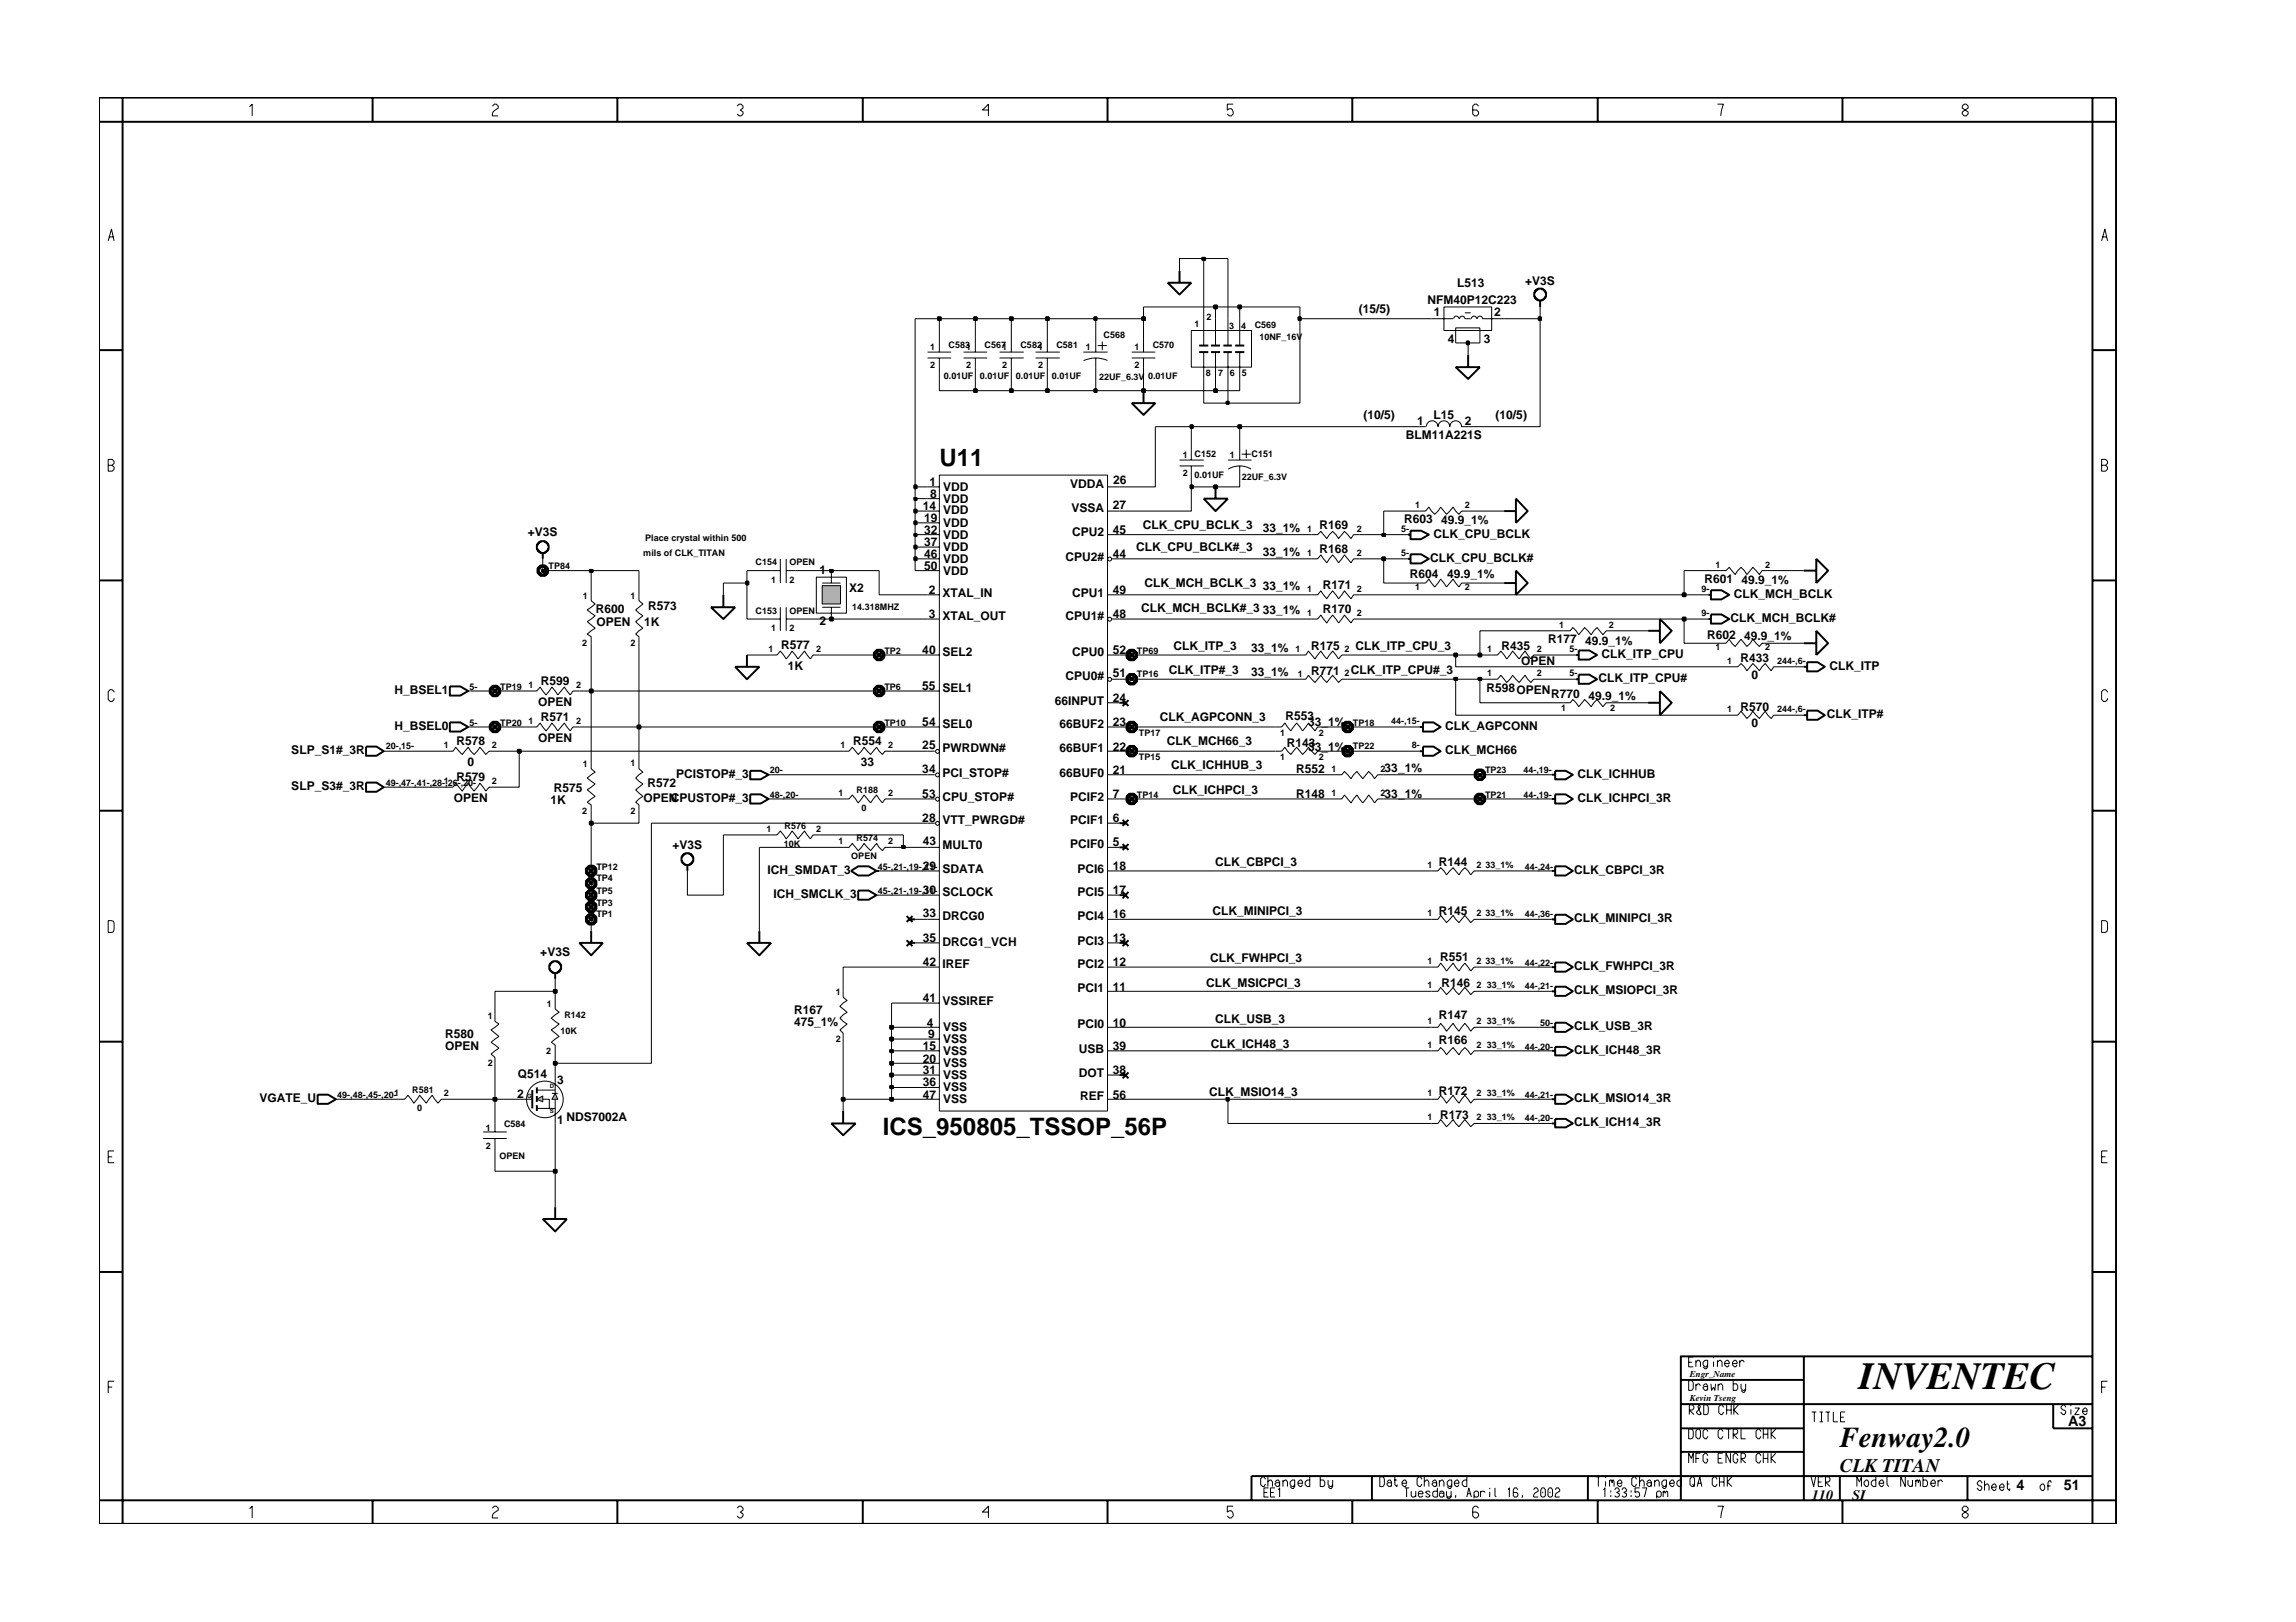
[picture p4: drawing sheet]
<svg xmlns="http://www.w3.org/2000/svg" width="297mm" height="210mm" viewBox="0 0 297 210" stroke-linecap="round" stroke-linejoin="round" font-family="sans-serif">
<defs><g id="words">
<text font-size="5" x="240.5" y="179.7">INVENTEC</text>
<text font-size="3.7" x="238" y="187.3">Fenway2.0</text>
<g font-size="3.1">
<text x="121.5" y="60.3">U11</text>
<text x="114.2" y="146.8">ICS_950805_TSSOP_56P</text>
</g>
<text font-size="2.5" x="238" y="190.4">CLK TITAN</text>
<g font-size="1.9">
<text x="267.6" y="184.6">A3</text>
<text x="234.4" y="194.1">110</text>
<text x="239.6" y="194.1">SI</text>
<text x="260.9" y="192.9">4</text>
<text x="267" y="192.9">51</text>
</g>
<g font-size="1.6">
<text x="175.8" y="40.5">(15/5)</text>
<text x="184.7" y="39.3">NFM40P12C223</text>
<text x="185.5" y="40.9">1</text>
<text x="188.5" y="37.1">L513</text>
<text x="193.3" y="40.9">2</text>
<text x="197.3" y="36.8">+V3S</text>
<text x="187.3" y="44.3">4</text>
<text x="191.9" y="44.3">3</text>
<text x="176.4" y="54.3">(10/5)</text>
<text x="181.9" y="56.8">BLM11A221S</text>
<text x="183.3" y="55">1</text>
<text x="185.5" y="54.3">L15</text>
<text x="189.5" y="55">2</text>
<text x="193.5" y="54.3">(10/5)</text>
<text x="120.2" y="62.9">1</text>
<text x="120.3" y="64.4">8</text>
<text x="122" y="63.5">VDD</text>
<text x="122" y="65">VDD</text>
<text x="138.5" y="63.2">VDDA</text>
<text x="144" y="65.9">27</text>
<text x="144" y="62.6">26</text>
<text x="68.3" y="69.4">+V3S</text>
<text x="119.4" y="66.1">14</text>
<text x="119.6" y="67.6">19</text>
<text x="119.6" y="69.1">32</text>
<text x="119.6" y="70.7">37</text>
<text x="122" y="66.6">VDD</text>
<text x="122" y="68.2">VDD</text>
<text x="122" y="69.7">VDD</text>
<text x="122" y="71.3">VDD</text>
<text x="138.6" y="66.3">VSSA</text>
<text x="138.7" y="69.4">CPU2</text>
<text x="144" y="69.1">45</text>
<text x="147" y="71.4">CLK_CPU_BCLK#_3</text>
<text x="147.8" y="68.4">CLK_CPU_BCLK_3</text>
<text x="163.4" y="72">33_1%</text>
<text x="163.4" y="68.8">33_1%</text>
<text x="170.7" y="71.6">R168</text>
<text x="170.7" y="68.4">R169</text>
<text x="181.6" y="67.7">R603</text>
<text x="185.4" y="69.6">CLK_CPU_BCLK</text>
<text x="186.4" y="67.8">49.9_1%</text>
<text x="106" y="74.3">1</text>
<text x="109.8" y="76.6">X2</text>
<text x="119.6" y="72.2">46</text>
<text x="119.6" y="73.8">50</text>
<text x="120.2" y="76.8">2</text>
<text x="121.9" y="77.2">XTAL_IN</text>
<text x="122" y="72.8">VDD</text>
<text x="122" y="74.4">VDD</text>
<text x="137.9" y="72.6">CPU2#</text>
<text x="138.7" y="77.2">CPU1</text>
<text x="144" y="76.9">49</text>
<text x="144" y="72.1">44</text>
<text x="148.1" y="76">CLK_MCH_BCLK_3</text>
<text x="163.4" y="76.4">33_1%</text>
<text x="171.1" y="76.2">R171</text>
<text x="182.4" y="74.9">R604</text>
<text x="185" y="72.7">CLK_CPU_BCLK#</text>
<text x="187.2" y="74.9">49.9_1%</text>
<text x="220.5" y="75.5">R601</text>
<text x="224.3" y="77.4">CLK_MCH_BCLK</text>
<text x="225.3" y="75.6">49.9_1%</text>
<text x="77.1" y="79.3">R600</text>
<text x="77.2" y="81">OPEN</text>
<text x="83.3" y="81">1K</text>
<text x="83.8" y="78.9">R573</text>
<text x="106" y="80.9">2</text>
<text x="120.2" y="79.9">3</text>
<text x="121.9" y="80.3">XTAL_OUT</text>
<text x="137.9" y="80.3">CPU1#</text>
<text x="144" y="79.9">48</text>
<text x="147.6" y="79.2">CLK_MCH_BCLK#_3</text>
<text x="163.4" y="79.5">33_1%</text>
<text x="171.1" y="79.3">R170</text>
<text x="200.3" y="83.2">R177</text>
<text x="205.1" y="83.4">49.9_1%</text>
<text x="220.8" y="82.6">R602</text>
<text x="223.9" y="80.5">CLK_MCH_BCLK#</text>
<text x="225.6" y="82.8">49.9_1%</text>
<text x="51" y="89.8">H_BSEL1</text>
<text x="70" y="88.7">R599</text>
<text x="101" y="84">R577</text>
<text x="101.9" y="86.7">1K</text>
<text x="119.3" y="89.3">55</text>
<text x="119.3" y="84.7">40</text>
<text x="121.9" y="89.6">SEL1</text>
<text x="121.9" y="84.9">SEL2</text>
<text x="137.9" y="88">CPU0#</text>
<text x="138.7" y="84.9">CPU0</text>
<text x="144" y="84.7">52</text>
<text x="144" y="87.6">51</text>
<text x="151.2" y="87.3">CLK_ITP#_3</text>
<text x="151.8" y="84.2">CLK_ITP_3</text>
<text x="161.9" y="84.3">33_1%</text>
<text x="161.9" y="87.5">33_1%</text>
<text x="169.6" y="84.2">R175</text>
<text x="169.6" y="87.3">R771</text>
<text x="174.8" y="87.3">CLK_ITP_CPU#_3</text>
<text x="175.4" y="84.2">CLK_ITP_CPU_3</text>
<text x="192.3" y="89.6">R598OPEN</text>
<text x="194.3" y="84.2">R435</text>
<text x="196.8" y="86.1">OPEN</text>
<text x="206.8" y="88.2">CLK_ITP_CPU#</text>
<text x="207.2" y="85.2">CLK_ITP_CPU</text>
<text x="225.2" y="85.7">R433</text>
<text x="226.6" y="87.9">0</text>
<text x="236.7" y="86.7">CLK_ITP</text>
<text x="51" y="94.5">H_BSEL0</text>
<text x="69.6" y="91.4">OPEN</text>
<text x="70" y="93.3">R571</text>
<text x="119.3" y="94">54</text>
<text x="121.9" y="94.2">SEL0</text>
<text x="136.5" y="91.2">66INPUT</text>
<text x="137.1" y="94.2">66BUF2</text>
<text x="144" y="94">23</text>
<text x="144" y="90.9">24</text>
<text x="150.1" y="93.3">CLK_AGPCONN_3</text>
<text x="166.3" y="93.1">R553</text>
<text x="169.2" y="93.9">33_1%</text>
<text x="187" y="94.5">CLK_AGPCONN</text>
<text x="200.7" y="90.4">R770</text>
<text x="205.5" y="90.6">49.9_1%</text>
<text x="225.2" y="92">R570</text>
<text x="226.6" y="94.1">0</text>
<text x="236.3" y="92.9">CLK_ITP#</text>
<text x="37.7" y="97.5">SLP_S1#_3R</text>
<text x="59" y="101.1">R579</text>
<text x="59" y="96.4">R578</text>
<text x="60.5" y="99.2">0</text>
<text x="69.6" y="96">OPEN</text>
<text x="83.8" y="101.9">R572</text>
<text x="87.5" y="100.7">PCISTOP#_3</text>
<text x="110.4" y="96.4">R554</text>
<text x="111.3" y="99.2">33</text>
<text x="119.3" y="100.1">34</text>
<text x="119.3" y="97">25</text>
<text x="121.9" y="97.4">PWRDWN#</text>
<text x="121.9" y="100.5">PCI_STOP#</text>
<text x="137.1" y="100.5">66BUF0</text>
<text x="137.1" y="97.4">66BUF1</text>
<text x="144" y="100.2">21</text>
<text x="144" y="97.1">22</text>
<text x="151" y="96.4">CLK_MCH66_3</text>
<text x="151.5" y="99.5">CLK_ICHHUB_3</text>
<text x="166.5" y="96.6">R143</text>
<text x="167.7" y="100.1">R552</text>
<text x="169.2" y="97.2">33_1%</text>
<text x="179.1" y="99.9">33_1%</text>
<text x="187" y="97.5">CLK_MCH66</text>
<text x="204.1" y="100.7">CLK_ICHHUB</text>
<text x="37.7" y="102.3">SLP_S3#_3R</text>
<text x="58.7" y="103.8">OPEN</text>
<text x="71.2" y="104">1K</text>
<text x="71.7" y="102.5">R575</text>
<text x="83.3" y="103.8">OPEN</text>
<text x="86.8" y="103.8">CPUSTOP#_3</text>
<text x="119.3" y="106.4">28</text>
<text x="119.3" y="103.2">53</text>
<text x="121.9" y="106.7">VTT_PWRGD#</text>
<text x="121.9" y="103.6">CPU_STOP#</text>
<text x="138.5" y="106.7">PCIF1</text>
<text x="138.5" y="103.6">PCIF2</text>
<text x="144" y="106.4">6</text>
<text x="144" y="103.3">7</text>
<text x="151.7" y="102.8">CLK_ICHPCI_3</text>
<text x="167.7" y="103.2">R148</text>
<text x="179.1" y="103.2">33_1%</text>
<text x="204.1" y="103.8">CLK_ICHPCI_3R</text>
<text x="87" y="109.8">+V3S</text>
<text x="99.3" y="113.1">ICH_SMDAT_3</text>
<text x="119.4" y="112.5">29</text>
<text x="119.4" y="109.4">43</text>
<text x="121.9" y="109.8">MULT0</text>
<text x="121.9" y="112.9">SDATA</text>
<text x="138.5" y="109.8">PCIF0</text>
<text x="139.4" y="112.9">PCI6</text>
<text x="144" y="112.6">18</text>
<text x="144" y="109.5">5</text>
<text x="157.2" y="112.1">CLK_CBPCI_3</text>
<text x="186.1" y="112.1">R144</text>
<text x="203.7" y="113.1">CLK_CBPCI_3R</text>
<text x="100.1" y="116.2">ICH_SMCLK_3</text>
<text x="119.4" y="115.7">30</text>
<text x="119.4" y="118.7">33</text>
<text x="121.9" y="119.1">DRCG0</text>
<text x="121.9" y="116">SCLOCK</text>
<text x="139.4" y="119.1">PCI4</text>
<text x="139.4" y="116">PCI5</text>
<text x="144" y="118.8">16</text>
<text x="144" y="115.8">17</text>
<text x="156.8" y="118.4">CLK_MINIPCI_3</text>
<text x="186.1" y="118.4">R145</text>
<text x="203.7" y="119.3">CLK_MINIPCI_3R</text>
<text x="69.9" y="123.8">+V3S</text>
<text x="119.4" y="121.8">35</text>
<text x="119.4" y="125">42</text>
<text x="121.9" y="122.4">DRCG1_VCH</text>
<text x="121.9" y="125.3">IREF</text>
<text x="139.4" y="125.3">PCI2</text>
<text x="139.4" y="122.3">PCI3</text>
<text x="144" y="125.1">12</text>
<text x="144" y="121.9">13</text>
<text x="156.5" y="124.5">CLK_FWHPCI_3</text>
<text x="186.3" y="124.4">R551</text>
<text x="203.7" y="125.6">CLK_FWHPCI_3R</text>
<text x="102.7" y="131.2">R167</text>
<text x="119.4" y="129.6">41</text>
<text x="121.9" y="130">VSSIREF</text>
<text x="139.4" y="128.4">PCI1</text>
<text x="144" y="128.2">11</text>
<text x="156" y="127.7">CLK_MSICPCI_3</text>
<text x="186.1" y="131.9">R147</text>
<text x="186.5" y="127.7">R146</text>
<text x="203.7" y="128.6">CLK_MSIOPCI_3R</text>
<text x="57.6" y="135.8">OPEN</text>
<text x="57.6" y="134.3">R580</text>
<text x="102.7" y="132.8">475_1%</text>
<text x="119.4" y="135.9">15</text>
<text x="119.4" y="137.5">20</text>
<text x="119.9" y="132.9">4</text>
<text x="120.1" y="134.4">9</text>
<text x="122" y="133.4">VSS</text>
<text x="122" y="135">VSS</text>
<text x="122" y="136.5">VSS</text>
<text x="139.4" y="133.1">PCI0</text>
<text x="139.6" y="136.2">USB</text>
<text x="144" y="135.9">39</text>
<text x="144" y="132.9">10</text>
<text x="156.6" y="135.6">CLK_ICH48_3</text>
<text x="157.2" y="132.3">CLK_USB_3</text>
<text x="186.1" y="135.1">R166</text>
<text x="203.7" y="133.3">CLK_USB_3R</text>
<text x="203.7" y="136.4">CLK_ICH48_3R</text>
<text x="33.6" y="142.7">VGATE_U</text>
<text x="66.9" y="142.1">2</text>
<text x="67" y="139.5">Q514</text>
<text x="72.1" y="140.2">3</text>
<text x="119.4" y="139">31</text>
<text x="119.4" y="140.6">36</text>
<text x="119.4" y="142.2">47</text>
<text x="122" y="138.1">VSS</text>
<text x="122" y="139.6">VSS</text>
<text x="122" y="141.2">VSS</text>
<text x="122" y="142.8">VSS</text>
<text x="139.6" y="139.4">DOT</text>
<text x="139.8" y="142.4">REF</text>
<text x="144" y="142.2">56</text>
<text x="144" y="139">38</text>
<text x="156.4" y="141.8">CLK_MSIO14_3</text>
<text x="186.1" y="141.7">R172</text>
<text x="203.7" y="142.7">CLK_MSIO14_3R</text>
<text x="72.1" y="145.5">1 NDS7002A</text>
<text x="186.3" y="144.8">R173</text>
<text x="203.7" y="145.7">CLK_ICH14_3R</text>
</g>
<g font-size="1.2">
<text x="156.1" y="41.4">2</text>
<text x="120.3" y="45.3">1</text>
<text x="120.3" y="47.7">2</text>
<text x="122.7" y="45">C583</text>
<text x="125" y="45.3">1</text>
<text x="125" y="47.7">2</text>
<text x="127.4" y="45">C567</text>
<text x="129.7" y="45.3">1</text>
<text x="129.7" y="47.7">2</text>
<text x="132" y="45">C582</text>
<text x="134.3" y="45.3">1</text>
<text x="134.3" y="47.7">2</text>
<text x="136.7" y="45">C581</text>
<text x="140.5" y="45.3">1</text>
<text x="142.8" y="43.7">C568</text>
<text x="146.8" y="45.3">1</text>
<text x="146.8" y="47.7">2</text>
<text x="149.1" y="45">C570</text>
<text x="154.5" y="42.3">1</text>
<text x="159" y="42.5">3</text>
<text x="160.6" y="42.5">4</text>
<text x="162.3" y="42.4">C569</text>
<text x="162.9" y="44">10NF_16V</text>
<text x="122.1" y="49">0.01UF</text>
<text x="126.8" y="49">0.01UF</text>
<text x="131.4" y="49">0.01UF</text>
<text x="136.1" y="49">0.01UF</text>
<text x="142.2" y="49.2">22UF_6.3V</text>
<text x="148.5" y="49">0.01UF</text>
<text x="156" y="48.6">8</text>
<text x="157.6" y="48.6">7</text>
<text x="159.1" y="48.7">6</text>
<text x="160.6" y="48.6">5</text>
<text x="153" y="59.3">1</text>
<text x="154.5" y="59.1">C152</text>
<text x="159.1" y="59.3">1</text>
<text x="161.9" y="59.1">C151</text>
<text x="153" y="61.7">2</text>
<text x="154.5" y="61.8">0.01UF</text>
<text x="160.6" y="62.1">22UF_6.3V</text>
<text x="183.1" y="65.7">1</text>
<text x="189.5" y="65.7">2</text>
<text x="83.2" y="72">mils of CLK_TITAN</text>
<text x="83.5" y="70">Place crystal within 500</text>
<text x="169.1" y="72">1</text>
<text x="169.1" y="68.8">1</text>
<text x="175.5" y="72">2</text>
<text x="175.5" y="68.8">2</text>
<text x="181.3" y="72">5-</text>
<text x="181.3" y="68.8">5-</text>
<text x="71" y="73.7">TP84</text>
<text x="75.4" y="77.6">1</text>
<text x="81.6" y="77.6">1</text>
<text x="97.7" y="73.2">C154</text>
<text x="99.8" y="75.5">1</text>
<text x="102.1" y="73.2">OPEN</text>
<text x="102.1" y="75.5">2</text>
<text x="169.1" y="76.6">1</text>
<text x="175.5" y="76.6">2</text>
<text x="183.1" y="76.4">1</text>
<text x="189.5" y="76.4">2</text>
<text x="220.1" y="76.6">9-</text>
<text x="221.9" y="73.5">1</text>
<text x="228.4" y="73.5">2</text>
<text x="75.3" y="83.6">2</text>
<text x="81.6" y="83.6">2</text>
<text x="97.7" y="79.4">C153</text>
<text x="99.8" y="81.6">1</text>
<text x="102.1" y="79.4">OPEN</text>
<text x="102.1" y="81.6">2</text>
<text x="110.3" y="78.9">14.318MHZ</text>
<text x="169.1" y="79.7">1</text>
<text x="175.5" y="79.7">2</text>
<text x="201.7" y="81.3">1</text>
<text x="208.1" y="81.3">2</text>
<text x="220.1" y="79.7">9-</text>
<text x="60.7" y="89.3">5-</text>
<text x="64.7" y="89.3">TP19</text>
<text x="68.4" y="89">1</text>
<text x="74.5" y="89">2</text>
<text x="99.4" y="84.3">1</text>
<text x="105.6" y="84.3">2</text>
<text x="114.4" y="89.3">TP6</text>
<text x="114.4" y="84.6">TP2</text>
<text x="147.1" y="84.6">TP69</text>
<text x="147.1" y="87.6">TP16</text>
<text x="167.6" y="84.3">1</text>
<text x="167.9" y="87.6">1</text>
<text x="173.9" y="87.5">2</text>
<text x="173.9" y="84.3">2</text>
<text x="192.4" y="87.5">1</text>
<text x="192.4" y="84.3">1</text>
<text x="198.8" y="87.5">2</text>
<text x="198.8" y="84.3">2</text>
<text x="203" y="87.5">5-</text>
<text x="203" y="84.3">5-</text>
<text x="221.9" y="84.2">1</text>
<text x="223.5" y="86">1</text>
<text x="228.4" y="84.2">2</text>
<text x="229.9" y="86">244-,6-</text>
<text x="60.7" y="93.9">5-</text>
<text x="64.7" y="93.9">TP20</text>
<text x="68.4" y="93.7">1</text>
<text x="74.5" y="93.7">2</text>
<text x="114.4" y="93.9">TP10</text>
<text x="147.3" y="95.3">TP17</text>
<text x="165.6" y="95.3">1</text>
<text x="170.6" y="95.3">2</text>
<text x="175" y="93.9">TP18</text>
<text x="180" y="93.7">44-,15-</text>
<text x="202" y="92">1</text>
<text x="208.3" y="92">2</text>
<text x="223.5" y="92.1">1</text>
<text x="229.9" y="92.1">244-,6-</text>
<text x="49.9" y="101.7">49-,47-,41-,28-,26-,20-</text>
<text x="49.9" y="97">20-,15-</text>
<text x="57.4" y="96.8">1</text>
<text x="57.4" y="101.4">1</text>
<text x="63.6" y="96.8">2</text>
<text x="63.6" y="101.4">2</text>
<text x="75.4" y="99.2">1</text>
<text x="81.6" y="99.2">1</text>
<text x="99.6" y="100.1">20-</text>
<text x="108.7" y="96.8">1</text>
<text x="114.9" y="96.8">2</text>
<text x="147.3" y="98.4">TP15</text>
<text x="165.6" y="98.4">1</text>
<text x="170.6" y="98.4">2</text>
<text x="172.2" y="99.9">1</text>
<text x="175" y="97">TP22</text>
<text x="178.6" y="99.9">2</text>
<text x="182.6" y="96.8">8-</text>
<text x="192.1" y="100.1">TP23</text>
<text x="197.1" y="100.1">44-,19-</text>
<text x="75.3" y="105.3">2</text>
<text x="81.6" y="105.3">2</text>
<text x="99.2" y="107.7">1</text>
<text x="99.6" y="103.2">48-,20-</text>
<text x="101.5" y="107.3">R576</text>
<text x="105.6" y="107.7">2</text>
<text x="108.5" y="103.1">1</text>
<text x="110.8" y="102.6">R188</text>
<text x="111.5" y="104.9">0</text>
<text x="114.9" y="103.1">2</text>
<text x="147.1" y="103.2">TP14</text>
<text x="172.2" y="103.1">1</text>
<text x="178.6" y="103.1">2</text>
<text x="192.1" y="103.2">TP21</text>
<text x="197.1" y="103.2">44-,19-</text>
<text x="77.2" y="112.5">TP12</text>
<text x="101.4" y="109.7">10K</text>
<text x="108.5" y="109.2">1</text>
<text x="110.1" y="111.2">OPEN</text>
<text x="110.8" y="108.8">R574</text>
<text x="113.6" y="112.5">45-,21-,19-,11-</text>
<text x="114.9" y="109.2">2</text>
<text x="184.7" y="112.4">1</text>
<text x="191" y="112.4">2</text>
<text x="192.2" y="112.4">33_1%</text>
<text x="197.3" y="112.5">44-,24-</text>
<text x="77.2" y="114.1">TP4</text>
<text x="77.2" y="117.2">TP3</text>
<text x="77.2" y="118.7">TP1</text>
<text x="77.2" y="115.7">TP5</text>
<text x="113.6" y="115.7">45-,21-,19-,11-</text>
<text x="184.7" y="118.5">1</text>
<text x="191" y="118.5">2</text>
<text x="192.2" y="118.5">33_1%</text>
<text x="197.3" y="118.7">44-,36-</text>
<text x="184.7" y="124.7">1</text>
<text x="191" y="124.7">2</text>
<text x="192.2" y="124.7">33_1%</text>
<text x="197.3" y="125">44-,22-</text>
<text x="63.1" y="131.9">1</text>
<text x="70.7" y="130.3">1</text>
<text x="73" y="131.8">R142</text>
<text x="108.1" y="128.8">1</text>
<text x="184.7" y="127.9">1</text>
<text x="191" y="127.9">2</text>
<text x="192.4" y="127.9">33_1%</text>
<text x="197.3" y="128">44-,21-</text>
<text x="63.1" y="137.9">2</text>
<text x="70.6" y="136.4">2</text>
<text x="72.5" y="133.9">10K</text>
<text x="108.1" y="134.9">2</text>
<text x="184.7" y="132.5">1</text>
<text x="184.7" y="135.7">1</text>
<text x="191" y="132.5">2</text>
<text x="191" y="135.7">2</text>
<text x="192.4" y="135.7">33_1%</text>
<text x="192.4" y="132.5">33_1%</text>
<text x="197.3" y="135.8">44-,20-</text>
<text x="199.3" y="132.8">50-</text>
<text x="43.6" y="142.1">49-,48-,45-,20-1</text>
<text x="53.3" y="141.5">R581</text>
<text x="54" y="143.8">0</text>
<text x="57.4" y="141.8">2</text>
<text x="184.7" y="141.8">1</text>
<text x="191" y="141.8">2</text>
<text x="192.4" y="141.8">33_1%</text>
<text x="197.3" y="142.1">44-,21-</text>
<text x="62.9" y="146.3">1</text>
<text x="62.9" y="148.7">2</text>
<text x="65.2" y="145.9">C584</text>
<text x="184.7" y="145">1</text>
<text x="191" y="145">2</text>
<text x="192.4" y="145">33_1%</text>
<text x="197.3" y="145.1">44-,20-</text>
<text x="64.6" y="150">OPEN</text>
<text x="218.6" y="178.2">Engr_Name</text>
<text x="218.6" y="181.3">Kevin Tseng</text>
</g>
<g font-size=".8">
<text x="68.2" y="142">G</text>
<text x="71.1" y="140.8">D</text>
<text x="71.1" y="144.1">S</text>
</g>
</g></defs>
<g fill="none" stroke="#000" stroke-width=".13">
<path d="M186.8 39.7h6.2v3.1h-6.2zM185.2 41.2h2.8M188.1 41.2a.34 .34 0 0 1 .3-.3 .34 .34 0 0 1 .4 .3M188.3 44.4v-2h3.2v2M188.8 41.2a.34 .34 0 0 1 .4-.3 .34 .34 0 0 1 .3 .3h.8M189.5 40.5h.8M190.4 41.2a.34 .34 0 0 1 .3-.3 .34 .34 0 0 1 .3 .3M191.1 41.2a.34 .34 0 0 1 .4-.3 .34 .34 0 0 1 .3 .3h2.8M82.7 77v.7l.5 .5-1 .7 1 .8-1 .7 1 .9-1 .8 .5 .3v.8M120 66.1h1.5M120 64.5h1.5M120 67.7h1.5"/>
<path d="M120 63h1.5M120 70.8h1.5M120 72.3h1.5M120 69.2h1.5M120 73.8h1.5M120 77h1.5M121.5 61.5h21.8v82.3h-21.8zM143.3 66.1h1.5M143.3 63h1.5M143.3 69.2h1.5M143.3 77h1.5M143.9 72.3h.9"/>
<path d="M169.7 72.3h.8l.4-.5 .7 1 .8-1 .8 1 .7-1 .9 1 .3-.5h.8M183.7 66.1h.7l.5-.5 .7 1 .8-1 .7 1 .9-1 .8 1 .3-.5h.8M57.9 97.2h.7l.4-.5 .8 .9 .8-.9 .7 .9 .8-.9 .8 .9 .4-.4h.7M60.6 94.1h.3M76.5 98.7v.8l.5 .4-1 .8 1 .7-1 .8 1 .9-1 .7 .5 .4v.7M82.7 98.7v.8l.5 .4-1 .8 1 .7-1 .8 1 .9-1 .7 .5 .4v.7M109.1 97.2h.7l.5-.5 .7 .9 .8-.9 .8 .9 .8-.9 .8 .9 .3-.4h.8M120 97.2h.9M120 94.1h1.5M120 89.4h1.5M120 84.8h1.5M120 80.1h1.5"/>
<path d="M143.3 90.9h1.5M143.3 97.2h1.5M143.3 94.1h1.5M143.3 84.8h1.5M143.9 80.1h.9M143.9 87.9h.9M169.7 80.1h.8l.4-.5 .7 1 .8-1 .8 1 .7-1 .9 1 .3-.5h.8M202.3 90.9h.8l.4-.4 .7 1 .8-1 .9 1 .7-1 .8 1 .4-.6h.8M224.1 92.6h.7l.4-.6 .8 1 .8-1 .8 1 .8-1 .7 1 .4-.4h.8M49.6 101.9h.5M120 100.3h.9M120 109.7h1.5"/>
<path d="M120 103.4h.9M120 106.5h.9M120 112.7h1.5M120 115.8h1.5M120 119h1.5M143.3 100.3h1.5M143.3 109.7h1.5M143.3 103.4h1.5M143.3 106.5h1.5M143.3 112.7h1.5M143.3 115.8h1.5M143.3 119h1.5"/>
<path d="M172.8 100.3h.8l.3-.5 .9 1 .7-1 .8 1 .8-1 .7 1 .5-.5h.7M120 132.9h1.5M120 129.8h1.5M120 136h1.5M120 134.5h1.5M120 139.1h1.5M120 137.6h1.5M120 122h1.5M120 125.2h1.5M143.3 132.9h1.5M143.3 136h1.5M143.3 139.1h1.5"/>
<path d="M143.3 122h1.5M143.3 125.2h1.5M143.3 128.3h1.5M185.2 132.9h.8l.4-.5 .7 1 .9-1 .8 1 .7-1 .8 1 .4-.5h.8M67.2 142.3h1.7M120 140.7h1.5M120 142.3h1.5M143.3 142.3h1.5M185.2 145.4h.8l.4-.5 .7 .9 .9-.9 .8 .9 .7-.9 .8 .9 .4-.4h.8"/>
<circle cx="143.6" cy="72.3" r=".25"/>
<circle cx="121.3" cy="97.2" r=".25"/>
<circle cx="143.6" cy="80.1" r=".25"/>
<circle cx="143.6" cy="87.9" r=".25"/>
<circle cx="121.3" cy="103.4" r=".25"/>
<circle cx="121.3" cy="100.3" r=".25"/>
<circle cx="121.3" cy="106.5" r=".25"/>
</g>
<g fill="none" stroke="#000" stroke-width=".25">
<path d="M151.1 36.6h3l-1.5 1.5zM152.6 35.1v1.5M69.6 70.3l.2-.1a.61 .61 0 0 1 .8 0l.4 .3v.5l-.5 .6h-.5v-.1h-.2l-.3-.3v-.7zM70.2 71.6v.7M58.2 93.5h1.3l1.1 .6-1.1 .6h-1.3zM201.2 99.8h1.4l.9 .5-.9 .6h-1.4zM203.9 84.8h.3M203.9 87.9h.3M204.2 84.2h1.4l1 .6-1 .6h-1.4zM204.2 87.3h1.4l1 .6-1 .6h-1.4zM233.4 83.2h1.6M233.4 92.6h.4"/>
<path d="M233.4 86.3h.4M233.8 92h1.3l1 .6-1 .5h-1.3zM233.8 85.7h1.3l1 .6-1 .6h-1.3zM235 81.6l1.5 1.6-1.5 1.6zM47.4 101.3h1.3l.9 .6-.9 .6h-1.3zM200.8 100.3h.4M71.3 124.6h.1a.61 .61 0 0 1 .8 0l.4 .3v.5l-.5 .5h-.5v-.1h-.2l-.3-.2v-.7v-.2zM71.8 125.9v.8M200.8 128.3h.4M201.2 127.7h1.4l.9 .6-.9 .6h-1.4zM68.9 141.1v2.3"/>
</g>
<path d="M113.1 84.5l.4-.3h.5l.3 .3v.5l-.3 .4h-.5l-.4-.4zM173.8 93.8l.3-.3h.5l.3 .3v.5l-.3 .4h-.5l-.3-.4zM76 114l.2-.3h.5l.4 .4v.5l-.4 .3h-.5l-.3-.3v-.5zM190.9 103.1l.3-.3h.5l.4 .3v.5l-.4 .4h-.5l-.3-.4z" fill="none" stroke="#000" stroke-width=".42"/>
<path d="M71.8 141.5l.4 .8h-.8z" fill-rule="evenodd" fill="#b3b3b3" stroke="#000" stroke-width=".13"/>
<path d="M71.4 141.5h.8" fill="none" stroke="#000" stroke-width=".13"/>
<path d="M69.5 142.3l.7-.5v.8z" fill-rule="evenodd" fill="#b3b3b3" stroke="#000" stroke-width=".13"/>
<g fill="none" stroke="#000" stroke-width=".25">
<path d="M198.7 37.5h.1a.61 .61 0 0 1 .9 0l.3 .4v.5l-.5 .5h-.5v-.1h-.2l-.2-.3-.1-.6h.1v-.2zM199.2 39v.7M146.4 52.2h3.1l-1.6 1.5zM147.9 50.6v1.6M155.1 45.6h1.2M155.1 44.7h1.2M156.7 45.6h1.1M156.7 44.7h1.1M158.3 45.6h1.1M158.3 44.7h1.1M159.8 45.6h1.2M159.8 44.7h1.2"/>
<path d="M188.3 47.5h3.2l-1.6 1.5zM189.9 45.9v1.6M92 78.6h3.1l-1.5 1.5zM93.6 77v1.6M155.7 64.5h3.2l-1.6 1.6zM157.3 63v1.5M182.1 69.2h.4M182.1 72.3h.4M182.5 68.7h1.3l1.1 .5-1.1 .6h-1.3zM182.5 71.7h1.3l1.1 .6-1.1 .6h-1.3zM194.6 75.5h1.5M194.6 66.1h1.5"/>
<path d="M196.1 73.8l1.5 1.7-1.5 1.5zM196.1 64.5l1.5 1.6-1.5 1.6zM221 77h.3M221.3 76.4h1.4l1 .6-1 .6h-1.4zM221.3 79.5h1.4l1 .6-1 .6h-1.4zM233.4 73.8h1.6M235 72.3l1.5 1.5-1.5 1.7zM47.4 96.6h1.3l.9 .6-.9 .6h-1.3zM58.2 88.8h1.3l1.1 .6-1.1 .6h-1.3zM97.1 99.8h1.3l1 .5-1 .6h-1.3zM144.8 90.9h.9M145.2 90.6l.8 .8"/>
<path d="M146 90.6l-.8 .8M183.7 94.1h.4M183.7 97.2h.4M184.1 93.5h1.3l1 .6-1 .6h-1.3zM184.1 96.6h1.3l1 .6-1 .6h-1.3zM213.2 81.6h1.5M213.2 90.9h1.5M214.7 80.1l1.6 1.5-1.6 1.6zM214.7 89.4l1.6 1.5-1.6 1.7zM221 80.1h.3M88.3 110.8l.2-.2a.61 .61 0 0 1 .9 0l.3 .3v.5l-.5 .5h-.5h-.2l-.2-.3v-.2h-.1zM88.9 111.9v.8"/>
<path d="M97.1 102.8h1.3l1 .6-1 .6h-1.3zM110.1 112.7l.9-.6h1.4l1 .6-1 .6h-1.4zM111 115.2h1.4l1 .6-1 .6h-1.4zM113.4 112.7h.3M117.3 118.5l.8 .8M117.6 119h.8M118.1 118.5l-.8 .8M144.8 115.8h.9M144.8 109.7h.9M144.8 106.5h.9M145.2 115.4l.8 .9M145.2 109.2l.8 .8"/>
<path d="M145.2 106.1l.8 .8M146 115.4l-.8 .9M146 109.2l-.8 .8M146 106.1l-.8 .8M200.8 119h.4M200.8 103.4h.4M200.8 112.7h.4M201.2 118.4h1.4l.9 .6-.9 .6h-1.4zM201.2 102.8h1.4l.9 .6-.9 .6h-1.4zM201.2 112.1h1.4l.9 .6-.9 .6h-1.4zM75 122h3l-1.5 1.6zM76.5 120.5v1.5"/>
<path d="M96.6 122h3.2l-1.6 1.6zM98.2 120.5v1.5M117.3 121.7l.8 .7M117.6 122h.8M118.1 121.7l-.8 .7M144.8 122h.9M144.8 139.1h.9M145.2 138.8l.8 .7M145.2 121.7l.8 .7M146 138.8l-.8 .7M146 121.7l-.8 .7M200.8 132.9h.4"/>
<path d="M200.8 125.2h.4M200.8 136h.4M201.2 132.3h1.4l.9 .6-.9 .6h-1.4zM201.2 124.6h1.4l.9 .6-.9 .5h-1.4zM201.2 135.5h1.4l.9 .5-.9 .6h-1.4zM69.5 140.7v.8M69.5 141.8v.8M69.5 143v.8M70.2 157.7h3.1l-1.5 1.7zM71.8 156.2v1.5M107.6 145.4h3.1l-1.6 1.5zM109.1 143.8v1.6"/>
<path d="M200.8 142.3h.4M200.8 145.4h.4M201.2 141.7h1.4l.9 .6-.9 .5h-1.4zM201.2 144.8h1.4l.9 .6-.9 .5h-1.4z"/>
</g>
<g fill="none" stroke="#000" stroke-width=".13">
<path d="M120 45.6h3M120 46.3h3M121.5 44.4v1.2M121.5 46.3v1.2M124.7 45.6h3M124.7 46.3h3M126.2 44.4v1.2M126.2 46.3v1.2M129.3 45.6h3.1M129.3 46.3h3.1M130.8 44.4v1.2M130.8 46.3v1.2"/>
<path d="M134 45.6h3.1M134 46.3h3.1M135.5 44.4v1.2M135.5 46.3v1.2M140.2 45.6h3.1M141.8 44.4v1.2M141.8 46.3v1.2M142 44.7h1.2M142.6 44.2v1.1M143.3 46.6a3.7 3.7 0 0 0-3.1 .1M146.4 45.6h3.1M146.4 46.3h3.1"/>
<path d="M147.9 44.4v1.2M147.9 46.3v1.2M152.6 59.5h3.1M154.1 42.8h7.8v4.7h-7.8zM154.1 58.3v1.2M155.7 41.2v3.5M155.7 45.6v3.4M157.3 41.2v3.5M157.3 45.6v3.4M158.9 59.5h3M158.9 41.2v3.5M158.9 45.6v3.4"/>
<path d="M160.4 41.2v3.5M160.4 45.6v3.4M160.4 58.3v1.2M160.6 58.8h1.2M161.2 58.2v1.1M183.7 55.2h.7M184.5 55.2a.76 .76 0 0 1 .8-.7 .76 .76 0 0 1 .7 .7 .76 .76 0 0 1 .8-.7 .76 .76 0 0 1 .8 .7 .76 .76 0 0 1 .7-.7 .76 .76 0 0 1 .8 .7h.8M76.5 77v.7l.5 .5-1 .7 1 .8-1 .7 1 .9-1 .8 .5 .3v.8M99.8 73.8h1.2M101 72.3v3.2M101 78.6v3M101.7 72.3v3.2"/>
<path d="M101.7 78.6v3M101.7 73.8h1.2M105.6 74.7h3.9v4.6h-3.9zM106.4 75.5h2.3M106.4 78.6h2.3M107.6 73.8v1.7M107.6 78.6v1.5M152.6 60.3h3.1M154.1 60.3v1.2M158.9 60.7a2.88 2.88 0 0 1 3 0M160.4 60.3v1.2M169.7 69.2h.8l.4-.4 .7 .9 .8-.9 .8 .9 .7-.9 .9 .9 .3-.5h.8"/>
<path d="M169.7 77h.8l.4-.5 .7 1 .8-1 .8 1 .7-1 .9 1 .3-.5h.8M183.7 75.5h.7l.5-.6 .7 1.1 .8-1.1 .7 1.1 .9-1.1 .8 1.1 .3-.5h.8M222.5 73.8h.8l.4-.4 .8 1 .7-1 .8 1 .8-1 .8 1 .4-.6h.7M49.6 97.2h.5M60.6 89.4h.3M68.7 89.4h.8l.4-.5 .7 1 .8-1 .8 1 .8-1 .8 1 .3-.5h.9M68.7 94.1h.8l.4-.5 .7 1 .8-1 .8 1 .8-1 .8 1 .3-.5h.9M99.8 84.8h.7l.5-.5 .7 1 .8-1 .7 1 .9-1 .7 1 .4-.5h.8M99.8 80.1h1.2M101.7 80.1h1.2M165 97.2h.8l.4-.5 .8 .9 .8-.9 .7 .9 .8-.9 .8 .9 .4-.4h.7M165 94.1h.8l.4-.5 .8 1 .8-1 .7 1 .8-1 .8 1 .4-.5h.7"/>
<path d="M168.2 87.9h.7l.4-.5 .8 .9 .8-.9 .7 .9 .8-.9 .8 .9 .4-.4h.8M168.2 84.8h.7l.4-.5 .8 1 .8-1 .7 1 .8-1 .8 1 .4-.5h.8M193 84.8h.7l.5-.5 .7 1 .8-1 .8 1 .8-1 .8 1 .3-.5h.8M193 87.9h.7l.5-.5 .7 .9 .8-.9 .8 .9 .8-.9 .8 .9 .3-.4h.8M202.3 81.6h.8l.4-.4 .7 .9 .8-.9 .9 .9 .7-.9 .8 .9 .4-.5h.8M222.5 83.2h.8l.4-.5 .8 1 .7-1 .8 1 .8-1 .8 1 .4-.5h.7M224.1 86.3h.7l.4-.4 .8 .9 .8-.9 .8 .9 .8-.9 .7 .9 .4-.5h.8M57.9 101.9h.7l.4-.5 .8 1 .8-1 .7 1 .8-1 .8 1 .4-.5h.7M99.4 103.4h.4M99.4 100.3h.4M99.8 108h.7l.5-.5 .7 1.1 .8-1.1 .7 1.1 .9-1.1 .7 1.1 .4-.6h.8M109.1 109.7h.7l.5-.6 .7 1 .8-1 .8 1 .8-1 .8 1 .3-.4h.8"/>
<path d="M109.1 103.4h.7l.5-.5 .7 1 .8-1 .8 1 .8-1 .8 1 .3-.5h.8M113.4 115.8h.3M172.8 103.4h.8l.3-.5 .9 1 .7-1 .8 1 .8-1 .7 1 .5-.5h.7M185.2 119h.8l.4-.5 .7 .9 .9-.9 .8 .9 .7-.9 .8 .9 .4-.4h.8M185.2 112.7h.8l.4-.4 .7 .9 .9-.9 .8 .9 .7-.9 .8 .9 .4-.5h.8M64 131.3v.9l.5 .3-1 .8 1 .8-1 .8 1 .8-1 .7 .5 .4v.8M71.8 129.8v.8l.5 .4-1 .8 1 .7-1 .8 1 .8-1 .8 .5 .3v.8M71.8 139.1v2.4M109.1 128.3v.7l.5 .5-.9 .7 .9 .8-.9 .8 .9 .7-.9 .8 .4 .4v.8M185.2 125.2h.8l.4-.6 .7 1.1 .9-1.1 .8 1.1 .7-1.1 .8 1.1 .4-.5h.8M185.2 136h.8l.4-.4 .7 .9 .9-.9 .8 .9 .7-.9 .8 .9 .4-.5h.8M185.2 128.3h.8l.4-.5 .7 .9 .9-.9 .8 .9 .7-.9 .8 .9 .4-.4h.8"/>
<path d="M51.6 142.3h.8l.4-.6 .7 1.1 .8-1.1 .8 1.1 .8-1.1 .8 1.1 .4-.5h.8M62.5 146.5h3.1M62.5 147.3h3.1M64 145.4v1.1M64 147.3v1.1M69.5 143.4h2.3M69.5 141.1h2.3M70.2 142.3h.9v1.1M71.8 142.3v3.1M185.2 142.3h.8l.4-.6 .7 1.1 .9-1.1 .8 1.1 .7-1.1 .8 1.1 .4-.5h.8"/>
<circle cx="70.5" cy="142.3" r="2.37"/>
</g>
<g fill="none" stroke="#000" stroke-width=".42">
<path d="M69.7 73.5l.3-.2h.5l.3 .3v.5l-.3 .3h-.5l-.4-.3v-.5zM63.7 93.6l.1-.1h.5l.3 .3v.5l-.3 .4h-.5l-.4-.4v-.5zM63.8 88.8h.5l.3 .4v.5l-.3 .3h-.5l-.4-.3v-.5zM113.1 93.8l.4-.3h.5l.3 .3v.5l-.3 .4h-.5l-.4-.4zM113.5 88.8h.5l.3 .4v.5l-.3 .3h-.5l-.4-.3v-.5zM145.8 84.5l.4-.3h.5l.3 .3v.5l-.3 .4h-.5l-.4-.4zM145.8 97l.4-.4h.5l.3 .4v.5l-.3 .3h-.5l-.4-.3zM173.8 96.9l.3-.3h.5l.3 .4v.5l-.3 .3h-.5l-.3-.3v-.5zM191 99.9l.2-.2h.5l.4 .3v.5l-.4 .4h-.5l-.3-.4v-.5zM75.9 118.7l.3-.3h.5l.4 .3v.5l-.4 .4h-.5l-.3-.4zM75.9 117.1l.3-.3h.5l.4 .3v.5l-.4 .4h-.5l-.3-.4zM76 115.5l.2-.3h.5l.4 .4v.5l-.4 .3h-.5l-.3-.3v-.5z"/>
<path d="M76 112.4l.2-.3h.5l.4 .4v.5l-.4 .3h-.5l-.3-.3v-.5zM145.8 103.1l.4-.3h.5l.3 .3v.5l-.3 .4h-.5l-.4-.4z"/>
</g>
<path d="M106.4 75.8h2.3v2.4h-2.3z" fill-rule="evenodd" fill="#b3b3b3" stroke="#000" stroke-width=".13"/>
<path d="M95.1 86.3h3.1l-1.6 1.6zM96.6 84.8v1.5M41.1 141.7h1.3l1.1 .6-1.1 .5h-1.3z" fill="none" stroke="#000" stroke-width=".25"/>
<path d="M145.8 87.6l.4-.3h.5l.3 .3v.6l-.3 .3h-.5l-.4-.3zM145.8 93.8l.4-.3h.5l.3 .3v.5l-.3 .4h-.5l-.4-.4z" fill="none" stroke="#000" stroke-width=".42"/>
<path d="M43.5 142.3h.4M64 148.4v3.2h7.8v4.6" fill="none" stroke="#000" stroke-width=".13"/>
<path d="M71.7 151.4h.3v.3h-.3z" fill-rule="evenodd" fill="#c2c2c2" stroke="#000" stroke-width=".25"/>
<path d="M71.7 151.4h.3v.3h-.3z" fill="none" stroke="#000" stroke-width=".25"/>
<path d="M43.9 142.3h7.7M57.9 142.3h6.1v3.1M71.8 145.4v6.2M109.1 142.3v1.5M158.9 142.3v3.1h26.3M191.5 145.4h9.3" fill="none" stroke="#000" stroke-width=".13"/>
<path d="M63.9 142.1h.3v.3h-.3z" fill-rule="evenodd" fill="#c2c2c2" stroke="#000" stroke-width=".25"/>
<path d="M63.9 142.1h.3v.3h-.3z" fill="none" stroke="#000" stroke-width=".25"/>
<path d="M64 137.6v4.7h3.2" fill="none" stroke="#000" stroke-width=".13"/>
<path d="M108.9 142.1h.3v.3h-.3z" fill-rule="evenodd" fill="#c2c2c2" stroke="#000" stroke-width=".25"/>
<path d="M108.9 142.1h.3v.3h-.3z" fill="none" stroke="#000" stroke-width=".25"/>
<path d="M109.1 134.5v7.8h6.2" fill="none" stroke="#000" stroke-width=".13"/>
<path d="M115.2 142.1h.3v.3h-.3z" fill-rule="evenodd" fill="#c2c2c2" stroke="#000" stroke-width=".25"/>
<path d="M115.2 142.1h.3v.3h-.3z" fill="none" stroke="#000" stroke-width=".25"/>
<path d="M115.3 140.7v1.6h4.7M144.8 142.3h14.1" fill="none" stroke="#000" stroke-width=".13"/>
<path d="M158.7 142.1h.2v.3h-.2z" fill-rule="evenodd" fill="#c2c2c2" stroke="#000" stroke-width=".25"/>
<path d="M158.7 142.1h.2v.3h-.2z" fill="none" stroke="#000" stroke-width=".25"/>
<path d="M158.9 142.3h26.3M191.5 142.3h9.3" fill="none" stroke="#000" stroke-width=".13"/>
<path d="M115.2 140.6h.3v.2h-.3z" fill-rule="evenodd" fill="#c2c2c2" stroke="#000" stroke-width=".25"/>
<path d="M115.2 140.6h.3v.2h-.3z" fill="none" stroke="#000" stroke-width=".25"/>
<path d="M71.8 137.6v1.5M115.3 139.1v1.6h4.7" fill="none" stroke="#000" stroke-width=".13"/>
<path d="M115.2 139h.3v.3h-.3z" fill-rule="evenodd" fill="#c2c2c2" stroke="#000" stroke-width=".25"/>
<path d="M115.2 139h.3v.3h-.3z" fill="none" stroke="#000" stroke-width=".25"/>
<path d="M115.3 137.6v1.5h4.7" fill="none" stroke="#000" stroke-width=".13"/>
<path d="M71.7 137.4h.3v.4h-.3z" fill-rule="evenodd" fill="#c2c2c2" stroke="#000" stroke-width=".25"/>
<path d="M71.7 137.4h.3v.4h-.3z" fill="none" stroke="#000" stroke-width=".25"/>
<path d="M84.3 106.5v31.1h-12.5v-1.6" fill="none" stroke="#000" stroke-width=".13"/>
<path d="M115.2 137.4h.3v.4h-.3z" fill-rule="evenodd" fill="#c2c2c2" stroke="#000" stroke-width=".25"/>
<path d="M115.2 137.4h.3v.4h-.3z" fill="none" stroke="#000" stroke-width=".25"/>
<path d="M115.3 136v1.6h4.7" fill="none" stroke="#000" stroke-width=".13"/>
<path d="M115.2 135.9h.3v.3h-.3z" fill-rule="evenodd" fill="#c2c2c2" stroke="#000" stroke-width=".25"/>
<path d="M115.2 135.9h.3v.3h-.3z" fill="none" stroke="#000" stroke-width=".25"/>
<path d="M115.3 134.5v1.5h4.7M144.8 136h40.4M191.5 136h9.3" fill="none" stroke="#000" stroke-width=".13"/>
<path d="M115.2 134.3h.3v.3h-.3z" fill-rule="evenodd" fill="#c2c2c2" stroke="#000" stroke-width=".25"/>
<path d="M115.2 134.3h.3v.3h-.3z" fill="none" stroke="#000" stroke-width=".25"/>
<path d="M115.3 132.9v1.6h4.7" fill="none" stroke="#000" stroke-width=".13"/>
<path d="M115.2 132.8h.3v.3h-.3z" fill-rule="evenodd" fill="#c2c2c2" stroke="#000" stroke-width=".25"/>
<path d="M115.2 132.8h.3v.3h-.3z" fill="none" stroke="#000" stroke-width=".25"/>
<path d="M71.8 129.8v-1.5h-7.8v3M120 129.8h-4.7v3.1h4.7M144.8 132.9h40.4M191.5 132.9h9.3" fill="none" stroke="#000" stroke-width=".13"/>
<path d="M71.7 128.1h.3v.4h-.3z" fill-rule="evenodd" fill="#c2c2c2" stroke="#000" stroke-width=".25"/>
<path d="M71.7 128.1h.3v.4h-.3z" fill="none" stroke="#000" stroke-width=".25"/>
<path d="M76.5 119v1.5M98.2 109.7v10.8M71.8 126.7v1.6M118.4 122h1.6M120 125.2h-10.9v3.1M144.8 128.3h40.4M144.8 125.2h40.4M191.5 128.3h9.3M191.5 125.2h9.3" fill="none" stroke="#000" stroke-width=".13"/>
<path d="M76.3 118.8h.4v.3h-.4z" fill-rule="evenodd" fill="#c2c2c2" stroke="#000" stroke-width=".25"/>
<path d="M76.3 118.8h.4v.3h-.4z" fill="none" stroke="#000" stroke-width=".25"/>
<path d="M76.5 117.4v1.6M118.4 119h1.6M144.8 119h40.4M191.5 119h9.3" fill="none" stroke="#000" stroke-width=".13"/>
<path d="M76.3 117.2h.4v.3h-.4z" fill-rule="evenodd" fill="#c2c2c2" stroke="#000" stroke-width=".25"/>
<path d="M76.3 117.2h.4v.3h-.4z" fill="none" stroke="#000" stroke-width=".25"/>
<path d="M76.5 115.8v1.6" fill="none" stroke="#000" stroke-width=".13"/>
<path d="M76.3 115.7h.4v.3h-.4z" fill-rule="evenodd" fill="#c2c2c2" stroke="#000" stroke-width=".25"/>
<path d="M76.3 115.7h.4v.3h-.4z" fill="none" stroke="#000" stroke-width=".25"/>
<path d="M76.5 114.3v1.5M93.6 108v7.8h-4.7v-3.1M113.7 115.8h6.3" fill="none" stroke="#000" stroke-width=".13"/>
<path d="M76.3 114.1h.4v.3h-.4z" fill-rule="evenodd" fill="#c2c2c2" stroke="#000" stroke-width=".25"/>
<path d="M76.3 114.1h.4v.3h-.4z" fill="none" stroke="#000" stroke-width=".25"/>
<path d="M76.5 112.7v1.6" fill="none" stroke="#000" stroke-width=".13"/>
<path d="M76.3 112.5h.4v.4h-.4z" fill-rule="evenodd" fill="#c2c2c2" stroke="#000" stroke-width=".25"/>
<path d="M76.3 112.5h.4v.4h-.4z" fill="none" stroke="#000" stroke-width=".25"/>
<path d="M76.5 106.5v6.2M98.2 109.7h10.9M113.7 112.7h6.3M115.3 109.7h1.6M144.8 112.7h40.4M191.5 112.7h9.3" fill="none" stroke="#000" stroke-width=".13"/>
<path d="M116.7 109.5h.3v.2h-.3z" fill-rule="evenodd" fill="#c2c2c2" stroke="#000" stroke-width=".25"/>
<path d="M116.7 109.5h.3v.2h-.3z" fill="none" stroke="#000" stroke-width=".25"/>
<path d="M93.6 108h6.2M106 108h10.9v1.7h3.1" fill="none" stroke="#000" stroke-width=".13"/>
<path d="M76.3 106.4h.4v.3h-.4z" fill-rule="evenodd" fill="#c2c2c2" stroke="#000" stroke-width=".25"/>
<path d="M76.3 106.4h.4v.3h-.4z" fill="none" stroke="#000" stroke-width=".25"/>
<path d="M76.5 104.9v1.6h6.2v-1.6M84.3 106.5h35.7M99.8 103.4h9.3M115.3 103.4h4.7M144.8 103.4h1.6" fill="none" stroke="#000" stroke-width=".13"/>
<path d="M146.2 103.2h.4v.4h-.4z" fill-rule="evenodd" fill="#c2c2c2" stroke="#000" stroke-width=".25"/>
<path d="M146.2 103.2h.4v.4h-.4z" fill="none" stroke="#000" stroke-width=".25"/>
<path d="M146.4 103.4h26.4M179 103.4h12.5" fill="none" stroke="#000" stroke-width=".13"/>
<path d="M191.3 103.2h.3v.4h-.3z" fill-rule="evenodd" fill="#c2c2c2" stroke="#000" stroke-width=".25"/>
<path d="M191.3 103.2h.3v.4h-.3z" fill="none" stroke="#000" stroke-width=".25"/>
<path d="M67.2 97.2v4.7h-3.2M50.1 101.9h7.8M99.8 100.3h20.2M144.8 100.3h28M179 100.3h12.5M191.5 103.4h9.3" fill="none" stroke="#000" stroke-width=".13"/>
<path d="M191.3 100.2h.3v.2h-.3z" fill-rule="evenodd" fill="#c2c2c2" stroke="#000" stroke-width=".25"/>
<path d="M191.3 100.2h.3v.2h-.3z" fill="none" stroke="#000" stroke-width=".25"/>
<path d="M50.1 97.2h7.8M64 97.2h3.2M76.5 89.4v9.3M82.7 94.1v4.6M191.5 100.3h9.3" fill="none" stroke="#000" stroke-width=".13"/>
<path d="M67 97h.3v.4h-.3z" fill-rule="evenodd" fill="#c2c2c2" stroke="#000" stroke-width=".25"/>
<path d="M67 97h.3v.4h-.3z" fill="none" stroke="#000" stroke-width=".25"/>
<path d="M67.2 97.2h41.9M115.3 97.2h4.7M144.8 97.2h1.6" fill="none" stroke="#000" stroke-width=".13"/>
<path d="M146.2 97h.4v.4h-.4z" fill-rule="evenodd" fill="#c2c2c2" stroke="#000" stroke-width=".25"/>
<path d="M146.2 97h.4v.4h-.4z" fill="none" stroke="#000" stroke-width=".25"/>
<path d="M146.4 97.2h18.6M171.2 97.2h3.2" fill="none" stroke="#000" stroke-width=".13"/>
<path d="M174.2 97h.3v.4h-.3z" fill-rule="evenodd" fill="#c2c2c2" stroke="#000" stroke-width=".25"/>
<path d="M174.2 97h.3v.4h-.3z" fill="none" stroke="#000" stroke-width=".25"/>
<path d="M60.9 94.1h3.1M174.4 97.2h9.3" fill="none" stroke="#000" stroke-width=".13"/>
<path d="M63.9 93.9h.3v.3h-.3z" fill-rule="evenodd" fill="#c2c2c2" stroke="#000" stroke-width=".25"/>
<path d="M63.9 93.9h.3v.3h-.3z" fill="none" stroke="#000" stroke-width=".25"/>
<path d="M64 94.1h4.7M75 94.1h7.7" fill="none" stroke="#000" stroke-width=".13"/>
<path d="M82.5 93.9h.3v.3h-.3z" fill-rule="evenodd" fill="#c2c2c2" stroke="#000" stroke-width=".25"/>
<path d="M82.5 93.9h.3v.3h-.3z" fill="none" stroke="#000" stroke-width=".25"/>
<path d="M82.7 83.2v10.9h31" fill="none" stroke="#000" stroke-width=".13"/>
<path d="M113.6 93.9h.3v.3h-.3z" fill-rule="evenodd" fill="#c2c2c2" stroke="#000" stroke-width=".25"/>
<path d="M113.6 93.9h.3v.3h-.3z" fill="none" stroke="#000" stroke-width=".25"/>
<path d="M113.7 94.1h6.3M144.8 94.1h1.6" fill="none" stroke="#000" stroke-width=".13"/>
<path d="M146.2 93.9h.4v.3h-.4z" fill-rule="evenodd" fill="#c2c2c2" stroke="#000" stroke-width=".25"/>
<path d="M146.2 93.9h.4v.3h-.4z" fill="none" stroke="#000" stroke-width=".25"/>
<path d="M146.4 94.1h18.6M171.2 94.1h3.2" fill="none" stroke="#000" stroke-width=".13"/>
<path d="M174.2 93.9h.3v.3h-.3z" fill-rule="evenodd" fill="#c2c2c2" stroke="#000" stroke-width=".25"/>
<path d="M174.2 93.9h.3v.3h-.3z" fill="none" stroke="#000" stroke-width=".25"/>
<path d="M60.9 89.4h3.1M174.4 94.1h9.3M188.3 87.9v4.7h35.8M191.5 87.9v3h10.8M208.6 90.9h4.6M230.3 92.6h3.1" fill="none" stroke="#000" stroke-width=".13"/>
<path d="M63.9 89.3h.3v.3h-.3z" fill-rule="evenodd" fill="#c2c2c2" stroke="#000" stroke-width=".25"/>
<path d="M63.9 89.3h.3v.3h-.3z" fill="none" stroke="#000" stroke-width=".25"/>
<path d="M64 89.4h4.7M75 89.4h1.5" fill="none" stroke="#000" stroke-width=".13"/>
<path d="M76.3 89.3h.4v.3h-.4z" fill-rule="evenodd" fill="#c2c2c2" stroke="#000" stroke-width=".25"/>
<path d="M76.3 89.3h.4v.3h-.4z" fill="none" stroke="#000" stroke-width=".25"/>
<path d="M76.5 83.2v6.2h37.2" fill="none" stroke="#000" stroke-width=".13"/>
<path d="M113.6 89.3h.3v.3h-.3z" fill-rule="evenodd" fill="#c2c2c2" stroke="#000" stroke-width=".25"/>
<path d="M113.6 89.3h.3v.3h-.3z" fill="none" stroke="#000" stroke-width=".25"/>
<path d="M113.7 89.4h6.3M144.8 87.9h1.6" fill="none" stroke="#000" stroke-width=".13"/>
<path d="M146.2 87.7h.4v.3h-.4z" fill-rule="evenodd" fill="#c2c2c2" stroke="#000" stroke-width=".25"/>
<path d="M146.2 87.7h.4v.3h-.4z" fill="none" stroke="#000" stroke-width=".25"/>
<path d="M146.4 87.9h21.8M174.4 87.9h13.9" fill="none" stroke="#000" stroke-width=".13"/>
<path d="M188.2 87.7h.3v.3h-.3z" fill-rule="evenodd" fill="#c2c2c2" stroke="#000" stroke-width=".25"/>
<path d="M188.2 87.7h.3v.3h-.3z" fill="none" stroke="#000" stroke-width=".25"/>
<path d="M188.3 87.9h3.2" fill="none" stroke="#000" stroke-width=".13"/>
<path d="M191.3 87.7h.3v.3h-.3z" fill-rule="evenodd" fill="#c2c2c2" stroke="#000" stroke-width=".25"/>
<path d="M191.3 87.7h.3v.3h-.3z" fill="none" stroke="#000" stroke-width=".25"/>
<path d="M96.6 84.8h3.2M106 84.8h7.7M188.3 84.8v1.5h35.8M191.5 87.9h1.5M199.2 87.9h4.7M230.3 86.3h3.1" fill="none" stroke="#000" stroke-width=".13"/>
<path d="M113.6 84.6h.3v.3h-.3z" fill-rule="evenodd" fill="#c2c2c2" stroke="#000" stroke-width=".25"/>
<path d="M113.6 84.6h.3v.3h-.3z" fill="none" stroke="#000" stroke-width=".25"/>
<path d="M113.7 84.8h6.3M144.8 84.8h1.6" fill="none" stroke="#000" stroke-width=".13"/>
<path d="M146.2 84.6h.4v.3h-.4z" fill-rule="evenodd" fill="#c2c2c2" stroke="#000" stroke-width=".25"/>
<path d="M146.2 84.6h.4v.3h-.4z" fill="none" stroke="#000" stroke-width=".25"/>
<path d="M146.4 84.8h21.8M174.4 84.8h13.9" fill="none" stroke="#000" stroke-width=".13"/>
<path d="M188.2 84.6h.3v.3h-.3z" fill-rule="evenodd" fill="#c2c2c2" stroke="#000" stroke-width=".25"/>
<path d="M188.2 84.6h.3v.3h-.3z" fill="none" stroke="#000" stroke-width=".25"/>
<path d="M188.3 84.8h3.2" fill="none" stroke="#000" stroke-width=".13"/>
<path d="M191.3 84.6h.3v.3h-.3z" fill-rule="evenodd" fill="#c2c2c2" stroke="#000" stroke-width=".25"/>
<path d="M191.3 84.6h.3v.3h-.3z" fill="none" stroke="#000" stroke-width=".25"/>
<path d="M96.6 75.5v4.6h3.2M102.9 80.1h4.7M199.2 84.8h4.7M202.3 81.6h-10.8v3.2h1.5M208.6 81.6h4.6M217.9 80.1v3.1h4.6M228.7 83.2h4.7" fill="none" stroke="#000" stroke-width=".13"/>
<path d="M107.4 79.9h.3v.4h-.3z" fill-rule="evenodd" fill="#c2c2c2" stroke="#000" stroke-width=".25"/>
<path d="M107.4 79.9h.3v.4h-.3z" fill="none" stroke="#000" stroke-width=".25"/>
<path d="M107.6 80.1h12.4M144.8 80.1h24.9M175.9 80.1h42" fill="none" stroke="#000" stroke-width=".13"/>
<path d="M217.7 79.9h.3v.4h-.3z" fill-rule="evenodd" fill="#c2c2c2" stroke="#000" stroke-width=".25"/>
<path d="M217.7 79.9h.3v.4h-.3z" fill="none" stroke="#000" stroke-width=".25"/>
<path d="M76.5 73.8v3.2M82.7 73.8v3.2M93.6 75.5v1.5M113.7 73.8v3.2h6.3M144.8 77h24.9M175.9 77h42M217.9 80.1h3.1" fill="none" stroke="#000" stroke-width=".13"/>
<path d="M217.7 76.8h.3v.3h-.3z" fill-rule="evenodd" fill="#c2c2c2" stroke="#000" stroke-width=".25"/>
<path d="M217.7 76.8h.3v.3h-.3z" fill="none" stroke="#000" stroke-width=".25"/>
<path d="M93.6 75.5h3M217.9 73.8v3.2h3.1" fill="none" stroke="#000" stroke-width=".13"/>
<path d="M96.5 75.3h.3v.3h-.3z" fill-rule="evenodd" fill="#c2c2c2" stroke="#000" stroke-width=".25"/>
<path d="M96.5 75.3h.3v.3h-.3z" fill="none" stroke="#000" stroke-width=".25"/>
<path d="M96.6 73.8v1.7M179 72.3v3.2h4.7M189.9 75.5h4.7" fill="none" stroke="#000" stroke-width=".13"/>
<path d="M70.1 73.8h.3v.2h-.3z" fill-rule="evenodd" fill="#c2c2c2" stroke="#000" stroke-width=".25"/>
<path d="M70.1 73.8h.3v.2h-.3z" fill="none" stroke="#000" stroke-width=".25"/>
<path d="M70.2 72.3v1.5h6.3" fill="none" stroke="#000" stroke-width=".13"/>
<path d="M76.3 73.8h.4v.2h-.4z" fill-rule="evenodd" fill="#c2c2c2" stroke="#000" stroke-width=".25"/>
<path d="M76.3 73.8h.4v.2h-.4z" fill="none" stroke="#000" stroke-width=".25"/>
<path d="M76.5 73.8h6.2M96.6 73.8h3.2M102.9 73.8h4.7" fill="none" stroke="#000" stroke-width=".13"/>
<path d="M107.4 73.8h.3v.2h-.3z" fill-rule="evenodd" fill="#c2c2c2" stroke="#000" stroke-width=".25"/>
<path d="M107.4 73.8h.3v.2h-.3z" fill="none" stroke="#000" stroke-width=".25"/>
<path d="M107.6 73.8h6.1M118.4 72.3v1.5h1.6M217.9 73.8h4.6M228.7 73.8h4.7" fill="none" stroke="#000" stroke-width=".13"/>
<path d="M118.3 72.2h.3v.3h-.3z" fill-rule="evenodd" fill="#c2c2c2" stroke="#000" stroke-width=".25"/>
<path d="M118.3 72.2h.3v.3h-.3z" fill="none" stroke="#000" stroke-width=".25"/>
<path d="M118.4 70.8v1.5h1.6M144.8 72.3h24.9M175.9 72.3h3.1" fill="none" stroke="#000" stroke-width=".13"/>
<path d="M178.8 72.2h.4v.3h-.4z" fill-rule="evenodd" fill="#c2c2c2" stroke="#000" stroke-width=".25"/>
<path d="M178.8 72.2h.4v.3h-.4z" fill="none" stroke="#000" stroke-width=".25"/>
<path d="M179 72.3h3.1" fill="none" stroke="#000" stroke-width=".13"/>
<path d="M118.3 70.6h.3v.4h-.3z" fill-rule="evenodd" fill="#c2c2c2" stroke="#000" stroke-width=".25"/>
<path d="M118.3 70.6h.3v.4h-.3z" fill="none" stroke="#000" stroke-width=".25"/>
<path d="M118.4 69.2v1.6h1.6" fill="none" stroke="#000" stroke-width=".13"/>
<path d="M118.3 69.1h.3v.3h-.3z" fill-rule="evenodd" fill="#c2c2c2" stroke="#000" stroke-width=".25"/>
<path d="M118.3 69.1h.3v.3h-.3z" fill="none" stroke="#000" stroke-width=".25"/>
<path d="M118.4 67.7v1.5h1.6M144.8 69.2h24.9M175.9 69.2h3.1" fill="none" stroke="#000" stroke-width=".13"/>
<path d="M178.8 69.1h.4v.3h-.4z" fill-rule="evenodd" fill="#c2c2c2" stroke="#000" stroke-width=".25"/>
<path d="M178.8 69.1h.4v.3h-.4z" fill="none" stroke="#000" stroke-width=".25"/>
<path d="M179 66.1v3.1h3.1" fill="none" stroke="#000" stroke-width=".13"/>
<path d="M118.3 67.5h.3v.3h-.3z" fill-rule="evenodd" fill="#c2c2c2" stroke="#000" stroke-width=".25"/>
<path d="M118.3 67.5h.3v.3h-.3z" fill="none" stroke="#000" stroke-width=".25"/>
<path d="M118.4 66.1v1.6h1.6" fill="none" stroke="#000" stroke-width=".13"/>
<path d="M118.3 66h.3v.3h-.3z" fill-rule="evenodd" fill="#c2c2c2" stroke="#000" stroke-width=".25"/>
<path d="M118.3 66h.3v.3h-.3z" fill="none" stroke="#000" stroke-width=".25"/>
<path d="M118.4 64.5v1.6h1.6M154.1 63v3.1h-9.3M179 66.1h4.7M189.9 66.1h4.7" fill="none" stroke="#000" stroke-width=".13"/>
<path d="M118.3 64.4h.3v.3h-.3z" fill-rule="evenodd" fill="#c2c2c2" stroke="#000" stroke-width=".25"/>
<path d="M118.3 64.4h.3v.3h-.3z" fill="none" stroke="#000" stroke-width=".25"/>
<path d="M118.4 63v1.5h1.6" fill="none" stroke="#000" stroke-width=".13"/>
<path d="M118.3 62.8h.3v.4h-.3z" fill-rule="evenodd" fill="#c2c2c2" stroke="#000" stroke-width=".25"/>
<path d="M118.3 62.8h.3v.4h-.3z" fill="none" stroke="#000" stroke-width=".25"/>
<path d="M118.4 41.2v21.8h1.6M149.5 55.2v7.8h-4.7" fill="none" stroke="#000" stroke-width=".13"/>
<path d="M154 62.8h.3v.4h-.3z" fill-rule="evenodd" fill="#c2c2c2" stroke="#000" stroke-width=".25"/>
<path d="M154 62.8h.3v.4h-.3z" fill="none" stroke="#000" stroke-width=".25"/>
<path d="M154.1 61.5v1.5h3.2" fill="none" stroke="#000" stroke-width=".13"/>
<path d="M157.1 62.8h.3v.4h-.3z" fill-rule="evenodd" fill="#c2c2c2" stroke="#000" stroke-width=".25"/>
<path d="M157.1 62.8h.3v.4h-.3z" fill="none" stroke="#000" stroke-width=".25"/>
<path d="M149.5 55.2h4.6v3.1M160.4 55.2v3.1M160.4 61.5v1.5h-3.1" fill="none" stroke="#000" stroke-width=".13"/>
<path d="M154 55h.3v.4h-.3z" fill-rule="evenodd" fill="#c2c2c2" stroke="#000" stroke-width=".25"/>
<path d="M154 55h.3v.4h-.3z" fill="none" stroke="#000" stroke-width=".25"/>
<path d="M154.1 55.2h6.3" fill="none" stroke="#000" stroke-width=".13"/>
<path d="M160.2 55h.4v.4h-.4z" fill-rule="evenodd" fill="#c2c2c2" stroke="#000" stroke-width=".25"/>
<path d="M160.2 55h.4v.4h-.4z" fill="none" stroke="#000" stroke-width=".25"/>
<path d="M155.7 49v3.2h3.2M160.4 55.2h23.3M199.2 41.2v14h-9.3" fill="none" stroke="#000" stroke-width=".13"/>
<path d="M158.7 52h.2v.3h-.2z" fill-rule="evenodd" fill="#c2c2c2" stroke="#000" stroke-width=".25"/>
<path d="M158.7 52h.2v.3h-.2z" fill="none" stroke="#000" stroke-width=".25"/>
<path d="M121.5 47.5v3.1h4.7M168.2 41.2v11h-9.3v-3.2" fill="none" stroke="#000" stroke-width=".13"/>
<path d="M126 50.4h.4v.3h-.4z" fill-rule="evenodd" fill="#c2c2c2" stroke="#000" stroke-width=".25"/>
<path d="M126 50.4h.4v.3h-.4z" fill="none" stroke="#000" stroke-width=".25"/>
<path d="M126.2 47.5v3.1h4.6" fill="none" stroke="#000" stroke-width=".13"/>
<path d="M130.7 50.4h.3v.3h-.3z" fill-rule="evenodd" fill="#c2c2c2" stroke="#000" stroke-width=".25"/>
<path d="M130.7 50.4h.3v.3h-.3z" fill="none" stroke="#000" stroke-width=".25"/>
<path d="M130.8 47.5v3.1h4.7" fill="none" stroke="#000" stroke-width=".13"/>
<path d="M135.3 50.4h.4v.3h-.4z" fill-rule="evenodd" fill="#c2c2c2" stroke="#000" stroke-width=".25"/>
<path d="M135.3 50.4h.4v.3h-.4z" fill="none" stroke="#000" stroke-width=".25"/>
<path d="M135.5 47.5v3.1h6.3" fill="none" stroke="#000" stroke-width=".13"/>
<path d="M141.6 50.4h.2v.3h-.2z" fill-rule="evenodd" fill="#c2c2c2" stroke="#000" stroke-width=".25"/>
<path d="M141.6 50.4h.2v.3h-.2z" fill="none" stroke="#000" stroke-width=".25"/>
<path d="M141.8 47.5v3.1h6.1" fill="none" stroke="#000" stroke-width=".13"/>
<path d="M147.8 50.4h.3v.3h-.3z" fill-rule="evenodd" fill="#c2c2c2" stroke="#000" stroke-width=".25"/>
<path d="M147.8 50.4h.3v.3h-.3z" fill="none" stroke="#000" stroke-width=".25"/>
<path d="M147.9 47.5v3.1h9.4" fill="none" stroke="#000" stroke-width=".13"/>
<path d="M157.1 50.4h.3v.3h-.3z" fill-rule="evenodd" fill="#c2c2c2" stroke="#000" stroke-width=".25"/>
<path d="M157.1 50.4h.3v.3h-.3z" fill="none" stroke="#000" stroke-width=".25"/>
<path d="M121.5 41.2v3.2M126.2 41.2v3.2M130.8 41.2v3.2M135.5 41.2v3.2M141.8 41.2v3.2M147.9 41.2v3.2M157.3 49v1.6h3.1v-1.6M188.3 44.4h1.6v1.5" fill="none" stroke="#000" stroke-width=".13"/>
<path d="M189.8 44.2h.2v.3h-.2z" fill-rule="evenodd" fill="#c2c2c2" stroke="#000" stroke-width=".25"/>
<path d="M189.8 44.2h.2v.3h-.2z" fill="none" stroke="#000" stroke-width=".25"/>
<path d="M118.4 41.2h3.1M189.9 44.4h1.6" fill="none" stroke="#000" stroke-width=".13"/>
<path d="M121.4 41.1h.3v.3h-.3z" fill-rule="evenodd" fill="#c2c2c2" stroke="#000" stroke-width=".25"/>
<path d="M121.4 41.1h.3v.3h-.3z" fill="none" stroke="#000" stroke-width=".25"/>
<path d="M121.5 41.2h4.7" fill="none" stroke="#000" stroke-width=".13"/>
<path d="M126 41.1h.4v.3h-.4z" fill-rule="evenodd" fill="#c2c2c2" stroke="#000" stroke-width=".25"/>
<path d="M126 41.1h.4v.3h-.4z" fill="none" stroke="#000" stroke-width=".25"/>
<path d="M126.2 41.2h4.6" fill="none" stroke="#000" stroke-width=".13"/>
<path d="M130.7 41.1h.3v.3h-.3z" fill-rule="evenodd" fill="#c2c2c2" stroke="#000" stroke-width=".25"/>
<path d="M130.7 41.1h.3v.3h-.3z" fill="none" stroke="#000" stroke-width=".25"/>
<path d="M130.8 41.2h4.7" fill="none" stroke="#000" stroke-width=".13"/>
<path d="M135.3 41.1h.4v.3h-.4z" fill-rule="evenodd" fill="#c2c2c2" stroke="#000" stroke-width=".25"/>
<path d="M135.3 41.1h.4v.3h-.4z" fill="none" stroke="#000" stroke-width=".25"/>
<path d="M135.5 41.2h6.3" fill="none" stroke="#000" stroke-width=".13"/>
<path d="M141.6 41.1h.2v.3h-.2z" fill-rule="evenodd" fill="#c2c2c2" stroke="#000" stroke-width=".25"/>
<path d="M141.6 41.1h.2v.3h-.2z" fill="none" stroke="#000" stroke-width=".25"/>
<path d="M141.8 41.2h6.1" fill="none" stroke="#000" stroke-width=".13"/>
<path d="M147.8 41.1h.3v.3h-.3z" fill-rule="evenodd" fill="#c2c2c2" stroke="#000" stroke-width=".25"/>
<path d="M147.8 41.1h.3v.3h-.3z" fill="none" stroke="#000" stroke-width=".25"/>
<path d="M147.9 39.7v1.5M155.7 33.5v7.7M157.3 39.7v1.5M158.9 33.5v7.7M160.4 39.7v1.5" fill="none" stroke="#000" stroke-width=".13"/>
<path d="M168 41.1h.3v.3h-.3z" fill-rule="evenodd" fill="#c2c2c2" stroke="#000" stroke-width=".25"/>
<path d="M168 41.1h.3v.3h-.3z" fill="none" stroke="#000" stroke-width=".25"/>
<path d="M168.2 39.7v1.5h17M194.6 41.2h4.6" fill="none" stroke="#000" stroke-width=".13"/>
<path d="M199.1 41.1h.2v.3h-.2z" fill-rule="evenodd" fill="#c2c2c2" stroke="#000" stroke-width=".25"/>
<path d="M199.1 41.1h.2v.3h-.2z" fill="none" stroke="#000" stroke-width=".25"/>
<path d="M147.9 39.7h9.4M199.2 39.7v1.5" fill="none" stroke="#000" stroke-width=".13"/>
<path d="M157.1 39.6h.3v.3h-.3z" fill-rule="evenodd" fill="#c2c2c2" stroke="#000" stroke-width=".25"/>
<path d="M157.1 39.6h.3v.3h-.3z" fill="none" stroke="#000" stroke-width=".25"/>
<path d="M157.3 39.7h3.1" fill="none" stroke="#000" stroke-width=".13"/>
<path d="M160.2 39.6h.4v.3h-.4z" fill-rule="evenodd" fill="#c2c2c2" stroke="#000" stroke-width=".25"/>
<path d="M160.2 39.6h.4v.3h-.4z" fill="none" stroke="#000" stroke-width=".25"/>
<path d="M155.7 33.5h-3.1v1.6M160.4 39.7h7.8" fill="none" stroke="#000" stroke-width=".13"/>
<path d="M155.6 33.4h.3v.2h-.3z" fill-rule="evenodd" fill="#c2c2c2" stroke="#000" stroke-width=".25"/>
<g fill="none" stroke="#000" stroke-width=".25">
<path d="M12.8 12.6h261v184.6h-261zM12.8 15.8h261M15.9 12.6v184.6M48.2 12.6v3.2M79.9 12.6v3.2M111.6 12.6v3.2M143.3 12.6v3.2M174.9 12.6v3.2M206.7 12.6v3.2M238.4 12.6v3.2M270.7 12.6v184.6M155.6 33.4h.3v.2h-.3z"/>
<path d="M12.8 45.3h3.1M270.7 45.3h3.1M12.8 75.1h3.1M270.7 75.1h3.1M12.8 104.9h3.1M270.7 104.9h3.1M12.8 134.8h3.1M270.7 134.8h3.1M12.8 164.6h3.1M217.5 178.6h15.9M233.4 175.5v18.7M270.7 175.5h-53.2v18.7"/>
<path d="M270.7 164.6h3.1M12.8 194.2h261M48.2 194.2v3M79.9 194.2v3M111.6 194.2v3M143.3 194.2v3M174.9 194.2v3M177.5 191v3.2M205.4 191v3.2M206.7 194.2v3M217.5 181.7h53.2M217.5 184.8h15.9"/>
<path d="M217.5 187.9h15.9M238 191v3.2M238.4 194.2v3M254.5 191v3.2M265.6 181.7v3.1h5.1M270.7 191h-108.8v3.2"/>
</g>
<g fill="none" stroke="#000" stroke-width=".13">
<path d="M32.3 13.8l.3-.3v1.5M63.7 13.7l.3-.2h.2l.3 .2v.3l-.5 .3-.3 .4v.3h.8M95.4 13.7l.2-.2h.3l.2 .2v.3l-.3 .2 .3 .3v.2l-.2 .3h-.3l-.2-.3M127.9 14.2h-.8l.8-.7v1.5M159.5 13.5h-.7v.7l.2-.1a.5 .5 0 0 1 .5 .6l-.2 .3h-.3l-.2-.3M191.3 13.7l-.3-.2h-.2l-.3 .2v1l.3 .3h.2l.3-.3v-.2l-.3-.3h-.5M222.2 13.5h.8l-.4 1.5M253.9 13.7l.2-.2h.3l.2 .2v.3l-.7 .5v.2l.2 .3h.3l.2-.3v-.2l-.7-.5zM14 31.2l.4-1.6 .4 1.6M14.1 30.7h.6M155.7 33.5h3.2M271.9 31.2l.4-1.6 .4 1.6"/>
<path d="M272 30.7h.6M14 59.5h.5l.3 .2v.3l-.3 .2 .3 .3v.2l-.3 .3h-.5zM14 60.2h.5M271.9 60.2h.5l.3-.2v-.3l-.3-.2h-.5v1.5h.5l.3-.3v-.2l-.3-.3M14.8 89.6l-.3-.3h-.2l-.3 .2v1l.3 .3h.2l.3-.3v-.1M272.7 89.6l-.3-.3h-.3l-.2 .2v1l.2 .3h.3l.3-.3v-.1M14 119.1l.7 .1 .1 .3-.1 1.1-.7 .1zM271.9 119.1l.7 .1 .1 .3-.1 1.1-.7 .1zM14 149.7h.5M14.8 148.9h-.8v1.6h.8M271.9 149.7h.5M272.7 148.9h-.8v1.6h.8"/>
<path d="M14 179.5h.5M14.8 178.7h-.8v1.6M218.5 178.7h.5l.1 .3v.6l-.1 .2-.2 .1h-.3zM218.5 176.3h.4M219.1 175.6h-.6v1.3h.6M219.4 176.3l.3-.3h.1l.2 .3v.6M219.4 179.3l.3-.2h.1l.2 .2M219.4 176v.9M219.4 179.1v.8M220.3 179.3l.3-.2h.2l.1 .2v.6M220.9 176.6l-.1 .3h-.2l-.3-.3v-.3l.3-.3h.3v.9l-.1 .2h-.2l-.3-.2M220.9 179.5l-.1-.1-.5 .1v.2l.3 .2h.2l.1-.2"/>
<path d="M221.3 179.1l.1 .8 .3-.4 .2 .4v-.8M221.7 175.6v.2M221.7 176.2v.7M222.2 176.3l.2-.3h.2l.2 .3v.6M222.2 176v.9M222.3 179.3l.2-.2h.2l.2 .2v.6M222.3 179.1v.8M223.1 176.5h.6l-.2-.5h-.1l-.3 .3v.3l.3 .3h.1l.2-.3M224.1 176.5h.6l-.1-.5h-.2l-.3 .3v.3l.3 .3h.2l.1-.3M224.2 178.7v1.2h.4l.2-.2v-.4l-.2-.2h-.4M225.1 176.3l.2-.3h.2l.2 .3M225.1 176v.9"/>
<path d="M225.2 179.1v.6l.3 .2h.2l.1-.2M225.8 179.1v.8l-.1 .3h-.2l-.3-.3M271.9 179.5h.5M272.7 178.7h-.8v1.6M32.3 195.3l.3-.4v1.5M63.7 195.2l.3-.3h.2l.3 .3v.2l-.7 .5-.1 .3v.2h.8M95.4 195.2l.2-.3h.3l.2 .3v.2l-.3 .3 .3 .2v.3l-.2 .2h-.3l-.2-.2M127.9 195.7h-.8l.8-.8v1.5M159.5 194.9h-.7v.8l.2-.2a.5 .5 0 0 1 .5 .7l-.2 .2h-.3l-.2-.2M163.5 193.1h.4M163.7 191.4l-.2-.3h-.1l-.3 .3v.7l.3 .3h.1l.2-.4M164 191.8l.3-.3h.2l.1 .3v.6"/>
<path d="M164 191.1v1.3M164.1 192.5h-.6v1.2h.6M164.4 193.1h.4M165 192.5h-.6v1.2h.6M165 191.8l.2-.3h.2l.2 .3v.6M165.4 192.8l.2-.3v1.2M165.6 192l-.2-.1-.4 .1v.1l.2 .3h.2l.2-.3M166 191.8l.2-.3h.2l.2 .3v.6M166 191.5v.9M167.5 192.1l-.2 .3h-.1l-.3-.3v-.3l.3-.3h.3v.9l-.2 .2h-.1l-.3-.2M167.9 192h.6l-.2-.5h-.1l-.3 .3v.3l.3 .3h.1l.2-.3M169.4 191.1v1.3h-.3l-.2-.3v-.3l.2-.3h.3"/>
<path d="M170.8 191.1v1.3h.4l.2-.3v-.3l-.2-.3h-.4M171.8 191.5v.6l.3 .3h.1l.2-.3M172.4 191.5v.9l-.2 .2h-.1l-.3-.2M178.5 191.1l.5 .1 .1 .2v.6l-.1 .3-.2 .1h-.3zM179.4 191.8l.3-.3h.2l.1 .3v.6M180 192l-.1-.1-.5 .1v.1l.3 .3h.2l.1-.3M180.4 191.5h.3M180.5 191.1v1l.2 .3 .1-.3M181.4 192h.6l-.2-.5h-.2l-.2 .3v.3l.2 .3h.2l.2-.3M181.7 192.5h.6M182 192.5v1.2M182.6 193v.6l.1 .1h.3l.2-.1"/>
<path d="M183.2 193v.7M183.5 193.3h.6v-.2l-.2-.1h-.2l-.2 .1v.5l.2 .1h.2l.2-.1M183.9 191.4l-.1-.3h-.2l-.3 .3v.7l.3 .3h.2l.1-.4M184.3 191.8l.2-.3h.2l.2 .3v.6M184.3 191.1v1.3M185 193.1l-.1-.1h-.3l-.2 .1 .6 .5-.1 .1h-.3l-.2-.1M185.3 191.8l.2-.3h.2l.2 .3v.6M185.9 192l-.2-.1-.4 .1v.1l.2 .3h.2l.2-.3M186 192.5v1.2h-.5l-.1-.1v-.5l.1-.1h.5M186.2 191.8l.3-.3h.1l.2 .3v.6M186.2 193.1l.2-.1h.2l.2 .1v.6M186.2 191.5v.9"/>
<path d="M186.8 193.3l-.2-.1-.4 .1v.3l.2 .1h.2l.2-.1M187.1 193v.6l.2 .1h.3l.1-.1M187.7 193v.7l-.1 .2h-.3l-.2-.2M187.8 192.1l-.2 .3h-.1l-.3-.3v-.3l.3-.3h.3v.9l-.2 .2h-.1l-.3-.2M188.2 192h.6l-.2-.5h-.2l-.2 .3v.3l.2 .3h.2l.2-.3M188.3 193.5l-.1 .3M189.8 191.1v1.3h-.4l-.2-.3v-.3l.2-.3h.4M189.8 193.7l.2-1.2 .4 1.2M189.9 193.3h.4M190.7 193.6l.2 .1h.2l.2-.1v-.5l-.2-.1h-.2l-.2 .1v.8M191.3 195.2l-.3-.3h-.2l-.3 .3v1l.3 .2h.2l.3-.2v-.3l-.3-.2h-.5M191.5 193.1l.2-.1h.3l.1 .1"/>
<path d="M191.5 193v.7M192.7 192.5v.2M192.7 193.1v.6M193.4 192.5v1.1l.2 .1M195.1 192.8l.2-.3v1.2M196.4 192.8l-.2-.3h-.3l-.1 .3v.8l.1 .1h.3l.2-.1v-.3l-.2-.2h-.4M197 193.5l-.1 .3M198.4 192.8l.2-.3h.2l.2 .3v.2l-.5 .3-.1 .4h.6M199.5 192.5h.3l.1 .3v.8l-.1 .1h-.3l-.2-.1v-.8zM199.6 193.1v.1M200.4 192.5h.3l.2 .3v.8l-.2 .1h-.3l-.1-.1v-.8zM200.5 193.1v.1"/>
<path d="M201.2 192.8l.2-.3h.2l.2 .3v.2l-.4 .2-.2 .4v.1h.6M206.4 191.1h.6M206.8 191.1v1.3M207.5 192.8l.1-.3v1.2M207.7 191.1v.2M207.7 191.7v.7M208.2 191.8l.1-.3h.2l.1 .4v-.4h.1l.1 .9M208.2 191.5v.9M208.4 192.9v.2M208.4 193.5v.2M208.9 192.8l.2-.3h.2l.2 .3v.2l-.3 .1 .3 .2v.3l-.2 .1h-.2l-.2-.1M209.2 192h.6l-.1-.5h-.2l-.3 .3v.3l.3 .3h.2l.1-.3"/>
<path d="M209.8 192.8l.2-.3h.3l.1 .3v.2l-.3 .1 .3 .2v.3l-.1 .1h-.3l-.2-.1M211 192.9v.2M211 193.5v.2M211.7 191.4l-.2-.3h-.1l-.3 .3v.7l.3 .3h.1l.2-.4M212.1 191.8l.3-.3h.1l.2 .3v.6M212.1 192.5h-.6v.6h.4l.2 .2v.3l-.2 .1h-.2l-.2-.1M212.1 191.1v1.3M212.5 192.5h.5l-.3 1.2M213 191.8l.3-.3h.2l.1 .3v.6M213.6 192l-.1-.1-.5 .1v.1l.3 .3h.2l.1-.3M214.1 191.8l.2-.3h.2l.2 .3v.6M214.1 191.5v.9"/>
<path d="M214.3 193.6l.2 .1h.2l.2-.1v-.5l-.2-.1h-.2l-.2 .1v.8M215.2 193.1l.1-.1 .1 .2 .3-.2 .1 .1v.6M215.2 193v.7M215.6 192.1l-.2 .3h-.1l-.3-.3v-.3l.3-.3h.3v.9l-.2 .2h-.1l-.3-.2M216 192h.6l-.2-.5h-.1l-.3 .3v.3l.3 .3h.1l.2-.3M217.5 191.1v1.3h-.3l-.3-.3v-.3l.3-.3h.3M218.5 184.9l.5 .1 .1 .3v.6l-.1 .2-.2 .1h-.3zM218.5 189.3v-1.2l.3 .6 .3-.6v1.2M218.6 183.1v-1.3h.4l.1 .2-.1 .5h-.4l.5 .6M218.6 191.4l.3-.3h.2l.1 .3v.7l-.1 .3h-.2l-.3-.3zM219 192l.2 .4M219.4 185.2l.3-.3h.1l.2 .3v.7l-.2 .3h-.1l-.3-.3z"/>
<path d="M219.4 188.7h.4M219.6 192.4l.3-1.3 .3 1.3M219.7 192h.4M220 188.1h-.6v1.2M220.1 182.8l-.1 .3h-.3l-.2-.3 .5-.8-.2-.2-.1 .2 .4 1.1M220.4 181.8l.5 .1 .1 .2v.6l-.1 .3-.1 .1h-.4zM220.9 188.4l-.1-.3h-.2l-.3 .2v.8l.3 .2h.2l.1-.2v-.3h-.1M220.9 185.3l-.1-.4h-.2l-.3 .3v.7l.3 .3h.2l.1-.3M222.1 191.4l-.2-.3h-.1l-.3 .3v.7l.3 .3h.1l.2-.4M222.2 194.9h.8l-.4 1.5M222.3 188.7h.4M222.4 191.8h.6"/>
<path d="M222.4 191.1v1.3M222.9 188.1h-.6v1.2h.6M222.9 185.3l-.2-.4h-.2l-.2 .3v.7l.2 .3h.2l.2-.3M223 182.1l-.2-.3h-.2l-.2 .2v.8l.2 .3h.2l.2-.4M223 191.1v1.3M223.3 184.9h.6M223.4 182.5h.6M223.4 181.8v1.3M223.5 191.1v1.3M223.6 184.9v1.3M223.9 188.1v1.2l-.6-1.2v1.2M224 181.8v1.3"/>
<path d="M224.1 191.1l-.6 .7 .6 .6M224.2 186.2v-1.3h.4l.2 .3-.2 .4h-.4l.6 .6M224.3 181.8v1.3M224.8 188.4l-.2-.3h-.1l-.3 .2v.8l.3 .2h.1l.2-.2v-.3h-.2M224.9 181.8l-.6 .7 .6 .6M225.2 189.3v-1.2h.5l.1 .2-.1 .4h-.5l.6 .6M225.2 184.9v1.3h.6M227.8 188.4l-.2-.3h-.2l-.2 .2v.8l.2 .2h.2l.2-.3M227.8 185.3l-.2-.4h-.2l-.2 .3v.7l.2 .3h.2l.2-.3M228.1 188.7h.6M228.1 184.9v1.3M228.1 188.1v1.2"/>
<path d="M228.1 185.6h.6M228.7 184.9v1.3M228.7 188.1v1.2M229.1 184.9v1.3M229.1 188.1v1.2M229.7 188.1l-.6 .6 .6 .6M229.7 184.9l-.6 .7 .6 .6M234.3 191.1l.3 1.3 .3-1.3M234.4 182.7h.6M234.7 182.7v1.3M235.2 191.8h.5M235.4 182.7h.4"/>
<path d="M235.4 184h.4M235.7 182.7v1.3M235.8 191.1h-.6v1.3h.6M236.2 192.4v-1.3h.4l.2 .3-.2 .4h-.4l.6 .6M236.2 182.7h.6M236.5 182.7v1.3M237.2 182.7v1.3h.6M238.1 183.4h.4M238.7 182.7h-.6v1.3h.6M240.2 192.4v-1.3l.4 .7 .2-.7v1.3M241.2 191.8l.2-.3h.2l.2 .3v.3l-.2 .3h-.2l-.2-.3zM242.7 191.1v1.3h-.4l-.2-.3v-.3l.2-.3h.4"/>
<path d="M243.1 192h.6l-.2-.5h-.1l-.3 .3v.3l.3 .3h.1l.2-.3M244.1 191.1v1l.3 .3M246.5 191.1v1.3l-.6-1.3v1.3M246.8 191.5v.6l.3 .3h.2l.1-.3M247.4 191.5v.9M247.8 191.8l.1-.3h.2l.1 .4 .1-.4h.1v.9M247.8 191.5v.9M248.8 191.1v1.3h.4l.2-.3v-.3l-.2-.3h-.4M249.8 192h.6l-.2-.5h-.2l-.2 .3v.3l.2 .3h.2l.2-.3M250.7 191.8l.3-.3h.1l.2 .3M250.7 191.5v.9M254.1 194.9l-.2 .3v.2l.7 .5v.3l-.2 .2h-.3l-.2-.2v-.3l.7-.5v-.2l-.2-.3z"/>
<path d="M256.4 192l-.2-.4h-.1l-.3 .3v.1l.3 .3h.1l.2 .2-.2 .4h-.1l-.3-.4M256.7 192.3l.3-.3h.2l.1 .3v.6M256.7 191.6v1.3M257.7 192.5h.6l-.2-.5h-.2l-.2 .3v.3l.2 .3h.2l.2-.3M258.7 192.5h.6l-.2-.5h-.2l-.2 .3v.3l.2 .3h.2l.2-.3M259.6 192h.4M259.7 191.6v1l.3 .3v-.3M264.2 192h.2l.1 .3v.3l-.1 .3h-.2l-.3-.3v-.3zM264.9 192.3h.4M265.4 191.9l-.1-.3h-.2l-.1 .3v1M267.2 182.1l-.1-.3h-.2l-.3 .2v.2l.3 .3h.2l.1 .1-.1 .5h-.2l-.3-.4M267.9 181.8v.2"/>
<path d="M267.9 182.4v.7M268.4 182.2h.6l-.6 .9h.6M269.4 182.6h.6l-.1-.4h-.2l-.3 .3v.3l.3 .3h.2l.1-.3"/>
</g>
<use href="#words"/>
</svg>
